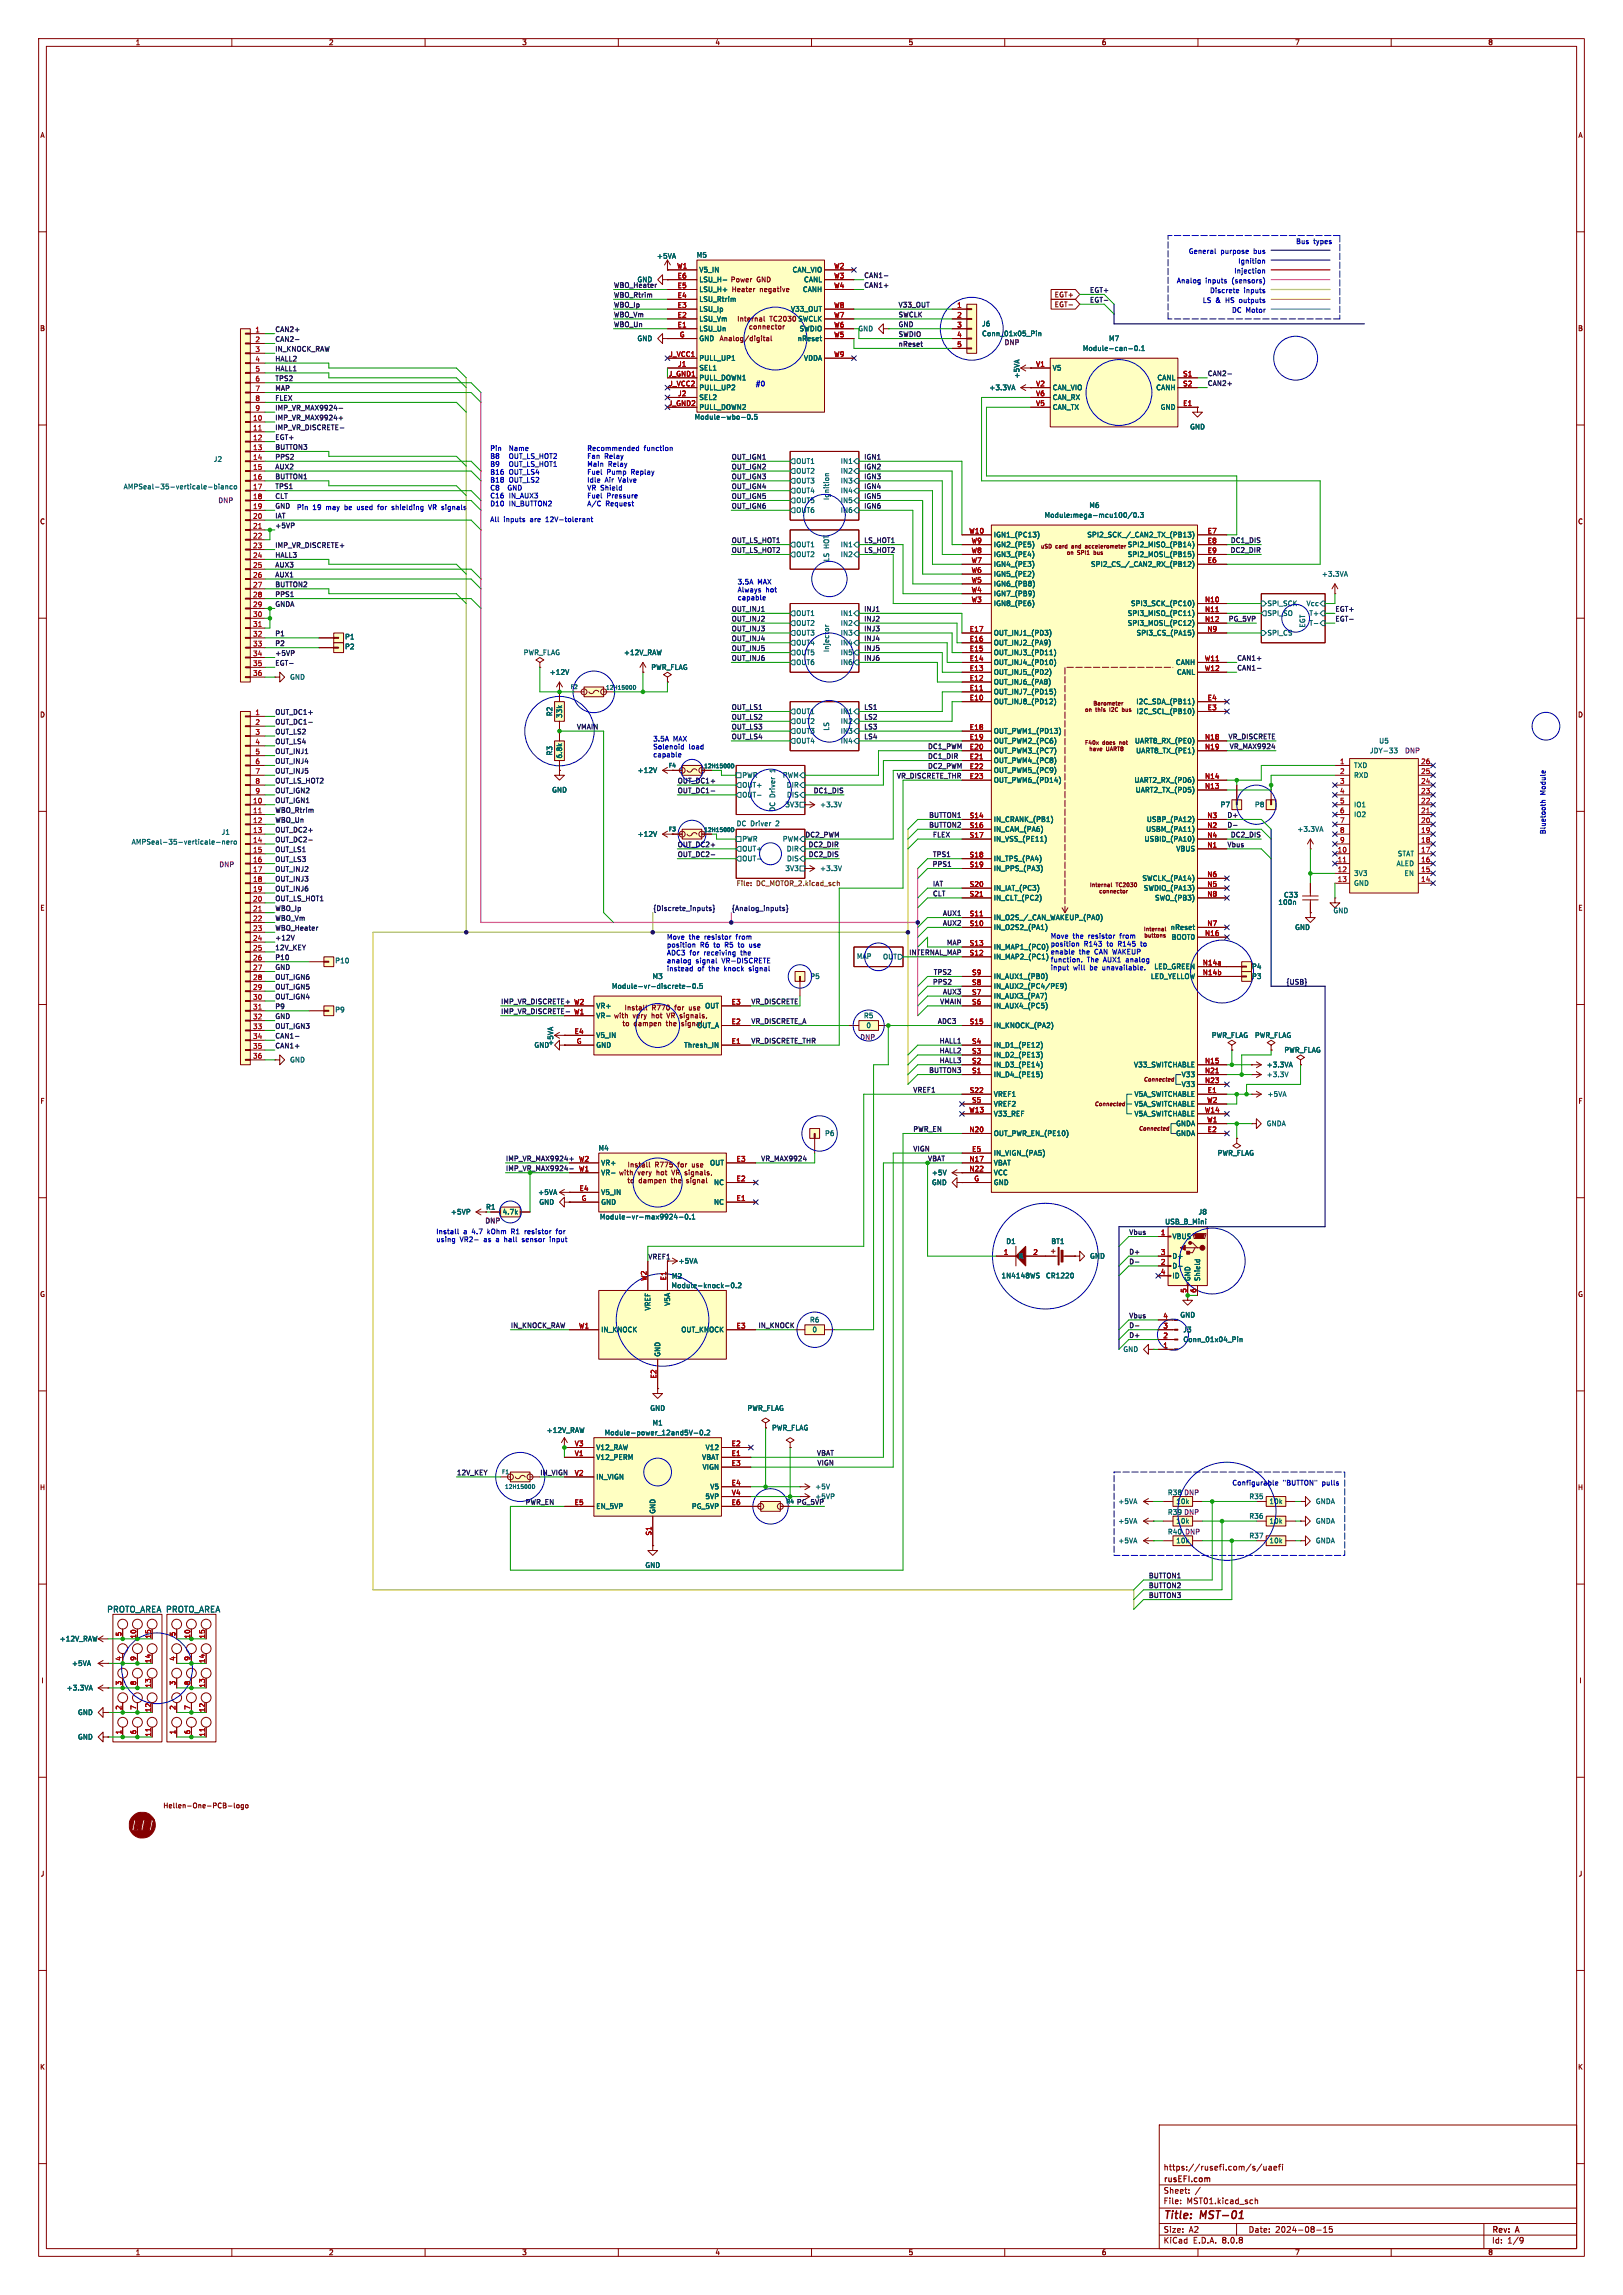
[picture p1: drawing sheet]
<svg xmlns="http://www.w3.org/2000/svg" width="420mm" height="594mm" viewBox="0 0 420 594" stroke-linecap="round" stroke-linejoin="round" font-family="sans-serif">
<defs><g id="words">
<g font-size="2.8" fill="#840000">
<text x="301" y="574.9">Title:</text>
<text x="310.6" y="574.9">MST-01</text>
</g>
<text font-size="2.1" fill="#006464" x="27.6" y="417.5">PROTO_AREA PROTO_AREA</text>
<g font-size="2.1" fill="#840000">
<text x="301" y="562">https://rusefi.com/s/uaefi</text>
<text x="301" y="568">Sheet:</text>
<text x="301" y="565.2">rusEFI.com</text>
<text x="301" y="570.7">File:</text>
<text x="307.1" y="570.7">MST01.kicad_sch</text>
<text x="301" y="580.9">KiCad</text>
<text x="301" y="578.1">Size:</text>
<text x="307.6" y="578.1">A2</text>
<text x="308.7" y="580.9">E.D.A.</text>
<text x="316.3" y="580.9">8.0.8</text>
<text x="323" y="578.1">Date:</text>
<text x="330" y="578.1">2024-08-15</text>
<text x="386" y="578.3">Rev:</text>
<text x="386" y="580.9">Id:</text>
<text x="390.1" y="580.9">1/9</text>
<text x="392.4" y="578.3">A</text>
</g>
<g font-size="1.8" fill="#840000">
<text x="35" y="11.9">1</text>
<text x="85" y="11.9">2</text>
<text x="135" y="11.9">3</text>
<text x="185" y="11.9">4</text>
<text x="235" y="11.9">5</text>
<text x="285" y="11.9">6</text>
<text x="335" y="11.9">7</text>
<text x="385" y="11.9">8</text>
<text x="10.3" y="35.9">A</text>
<text x="408.3" y="35.9">A</text>
<text x="189" y="73.3">Power</text>
<text x="189.2" y="75.8">Heater</text>
<text x="195.8" y="73.3">GND</text>
<text x="196.6" y="75.8">negative</text>
<text x="272.8" y="77.2">EGT+</text>
<text x="272.8" y="79.7">EGT-</text>
<text x="10.3" y="85.9">B</text>
<text x="186.1" y="88.5">Analog/digital</text>
<text x="408.2" y="85.9">B</text>
<text x="10.3" y="135.9">C</text>
<text x="408.2" y="135.9">C</text>
<text x="10.3" y="185.9">D</text>
<text x="408.2" y="185.9">D</text>
<text x="10.3" y="235.9">E</text>
<text x="408.3" y="235.9">E</text>
<text x="163.8" y="263.8">very</text>
<text x="168.8" y="263.8">hot</text>
<text x="173.1" y="263.8">VR signals,</text>
<text x="10.3" y="285.9">F</text>
<text x="408.3" y="285.9">F</text>
<text x="165.8" y="304.4">very</text>
<text x="170.8" y="304.4">hot</text>
<text x="175" y="304.4">VR signals,</text>
<text x="167.6" y="326">VREF1</text>
<text x="10.3" y="335.9">G</text>
<text x="408.2" y="335.9">G</text>
<text x="10.2" y="385.9">H</text>
<text x="408.2" y="385.9">H</text>
<text x="10.6" y="435.9">I</text>
<text x="408.6" y="435.9">I</text>
<text x="42.1" y="468.2">Hellen-One-PCB-logo</text>
<text x="10.4" y="485.9">J</text>
<text x="408.4" y="485.9">J</text>
<text x="10.3" y="535.9">K</text>
<text x="408.2" y="535.9">K</text>
<text x="35" y="583.9">1</text>
<text x="85" y="583.9">2</text>
<text x="135" y="583.9">3</text>
<text x="185" y="583.9">4</text>
<text x="235" y="583.9">5</text>
<text x="285" y="583.9">6</text>
<text x="335" y="583.9">7</text>
<text x="385" y="583.9">8</text>
</g>
<g font-size="1.8" fill="#0000c2">
<text x="307.5" y="65.8">General</text>
<text x="315.9" y="65.8">purpose</text>
<text x="324.5" y="65.8">bus</text>
<text x="335.3" y="63.2">Bus</text>
<text x="339.9" y="63.2">types</text>
<text x="319.3" y="70.9">Injection</text>
<text x="320.3" y="68.3">Ignition</text>
<text x="304.4" y="73.4">Analog</text>
<text x="311.9" y="73.4">inputs</text>
<text x="313" y="75.9">Discrete</text>
<text x="318.9" y="73.4">(sensors)</text>
<text x="321.9" y="75.9">inputs</text>
<text x="311.1" y="78.5">LS</text>
<text x="314.5" y="78.5">&amp;</text>
<text x="317.3" y="78.5">HS</text>
<text x="318.7" y="81">DC Motor</text>
<text x="321" y="78.5">outputs</text>
<text x="195.4" y="100.1">#0</text>
<text x="126.7" y="117">Pin Name</text>
<text x="126.7" y="119.1">B8 OUT_LS_HOT2 Fan</text>
<text x="136" y="117">Recommended</text>
<text x="156.4" y="119.1">Relay</text>
<text x="166.6" y="117">function</text>
<text x="126.7" y="121.1">B9 OUT_LS_HOT1 Main</text>
<text x="126.7" y="123.2">B16 OUT_LS4</text>
<text x="126.7" y="125.2">B18 OUT_LS2</text>
<text x="139.7" y="125.2">Idle</text>
<text x="156.5" y="125.2">Air</text>
<text x="157" y="123.2">Pump</text>
<text x="157.4" y="121.1">Relay</text>
<text x="160.2" y="125.2">Valve</text>
<text x="163.4" y="123.2">Replay</text>
<text x="126.7" y="127.3">C8</text>
<text x="126.7" y="129.3">C16 IN_AUX3</text>
<text x="126.7" y="131.4">D10 IN_BUTTON2 A/C</text>
<text x="131.6" y="127.3">GND</text>
<text x="139.3" y="129.3">Fuel</text>
<text x="156.2" y="127.3">Shield</text>
<text x="156.7" y="131.4">Request</text>
<text x="157" y="129.3">Pressure</text>
<text x="76.7" y="132.1">Pin</text>
<text x="80.9" y="132.1">19</text>
<text x="84.5" y="132.1">may</text>
<text x="89.5" y="132.1">be</text>
<text x="92.9" y="132.1">used</text>
<text x="98.5" y="132.1">for</text>
<text x="102.3" y="132.1">shielding</text>
<text x="112.1" y="132.1">VR signals</text>
<text x="126.7" y="135.4">All</text>
<text x="130.3" y="135.4">inputs</text>
<text x="137.3" y="135.4">are</text>
<text x="141.5" y="135.4">12V-tolerant</text>
<text x="190.8" y="151.4">3.5A</text>
<text x="190.8" y="153.4">Always</text>
<text x="190.8" y="155.5">capable</text>
<text x="196" y="151.4">MAX</text>
<text x="198.2" y="153.4">hot</text>
<text x="168.9" y="192">3.5A</text>
<text x="168.9" y="194">Solenoid</text>
<text x="168.9" y="196.1">capable</text>
<text x="174.2" y="192">MAX</text>
<text x="178.2" y="194">load</text>
<text x="400" y="205.8" transform="rotate(-90 400 205.8)">Module</text>
<text x="400" y="216" transform="rotate(-90 400 216)">Bluetooth</text>
<text x="172.5" y="243.3">Move</text>
<text x="172.5" y="245.3">position</text>
<text x="178.3" y="243.3">the</text>
<text x="181.2" y="245.3">R6</text>
<text x="182.4" y="243.3">resistor</text>
<text x="184.8" y="245.3">to</text>
<text x="187.9" y="245.3">R5</text>
<text x="190.8" y="243.3">from</text>
<text x="191.5" y="245.3">to</text>
<text x="194.6" y="245.3">use</text>
<text x="271.8" y="243">Move</text>
<text x="271.8" y="245.1">position</text>
<text x="277.6" y="243">the</text>
<text x="280.5" y="245.1">R143</text>
<text x="281.7" y="243">resistor</text>
<text x="286.6" y="245.1">to</text>
<text x="289.6" y="245.1">R145</text>
<text x="290.1" y="243">from</text>
<text x="295.7" y="245.1">to</text>
<text x="172.5" y="247.4">ADC3</text>
<text x="172.5" y="249.4">analog</text>
<text x="172.5" y="251.5">instead</text>
<text x="178.5" y="247.4">for</text>
<text x="180" y="249.4">signal</text>
<text x="180.5" y="251.5">of</text>
<text x="182.3" y="247.4">receiving</text>
<text x="183.6" y="251.5">the</text>
<text x="187" y="249.4">VR-DISCRETE</text>
<text x="187.7" y="251.5">knock</text>
<text x="192" y="247.4">the</text>
<text x="194.3" y="251.5">signal</text>
<text x="271.8" y="247.1">enable</text>
<text x="271.8" y="249.2">function.</text>
<text x="271.8" y="251.2">input</text>
<text x="277.7" y="251.2">will</text>
<text x="279.2" y="247.1">the</text>
<text x="281.3" y="249.2">The</text>
<text x="282.2" y="251.2">be</text>
<text x="283.4" y="247.1">CAN WAKEUP</text>
<text x="285.6" y="251.2">unavailable.</text>
<text x="285.7" y="249.2">AUX1</text>
<text x="291.7" y="249.2">analog</text>
<text x="112.8" y="319.5">Install</text>
<text x="112.8" y="321.6">using</text>
<text x="119" y="321.6">VR2-</text>
<text x="119.9" y="319.5">a</text>
<text x="122.3" y="319.5">4.7</text>
<text x="125.3" y="321.6">as</text>
<text x="126.4" y="319.5">kOhm</text>
<text x="128.7" y="321.6">a</text>
<text x="131" y="321.6">hall</text>
<text x="132.8" y="319.5">R1</text>
<text x="135.8" y="321.6">sensor</text>
<text x="136.5" y="319.5">resistor</text>
<text x="143.2" y="321.6">input</text>
<text x="144.8" y="319.5">for</text>
<text x="318.8" y="384.6">Configurable</text>
<text x="332" y="384.6">&quot;BUTTON&quot;</text>
<text x="342.3" y="384.6">pulls</text>
</g>
<g font-size="1.8" fill="#006464">
<text x="169.9" y="67.2">+5VA</text>
<text x="180.2" y="66.9">M5</text>
<text x="180.8" y="70.7">V5_IN</text>
<text x="205" y="70.7">CAN_VIO</text>
<text x="164.8" y="73.3">GND</text>
<text x="180.8" y="75.8">LSU_H+</text>
<text x="180.8" y="73.3">LSU_H-</text>
<text x="207.6" y="75.8">CANH</text>
<text x="207.9" y="73.3">CANL</text>
<text x="180.8" y="83.4">LSU_Vm</text>
<text x="180.8" y="80.9">LSU_Ip</text>
<text x="180.8" y="78.3">LSU_Rtrim</text>
<text x="204.5" y="80.9">V33_OUT</text>
<text x="206.4" y="83.4">SWCLK</text>
<text x="164.8" y="88.5">GND</text>
<text x="180.8" y="86">LSU_Un</text>
<text x="180.8" y="88.5">GND</text>
<text x="185.4" y="84.4">Internal</text>
<text x="206.3" y="88.5">nReset</text>
<text x="206.8" y="86">SWDIO</text>
<text x="222" y="86">GND</text>
<text x="254" y="84.7">J6</text>
<text x="254" y="87.2">Conn_01x05_Pin</text>
<text x="286.9" y="88.5">M7</text>
<text x="180.8" y="93.6">PULL_UP1</text>
<text x="207.9" y="93.6">VDDA</text>
<text x="280.1" y="91">Module-can-0.1</text>
<text x="180.8" y="96.1">SEL1</text>
<text x="180.8" y="98.7">PULL_DOWN1</text>
<text x="180.8" y="101.2">PULL_UP2</text>
<text x="255.9" y="101.2">+3.3VA</text>
<text x="264" y="98.1" transform="rotate(-90 264 98.1)">+5VA</text>
<text x="272.3" y="96.1">V5</text>
<text x="272.3" y="101.2">CAN_VIO</text>
<text x="299.1" y="101.2">CANH</text>
<text x="299.4" y="98.7">CANL</text>
<text x="180.8" y="103.7">SEL2</text>
<text x="180.8" y="106.3">PULL_DOWN2</text>
<text x="272.3" y="106.3">CAN_TX</text>
<text x="272.3" y="103.7">CAN_RX</text>
<text x="300.2" y="106.3">GND</text>
<text x="179.6" y="108.8">Module-wbo-0.5</text>
<text x="307.8" y="111.4">GND</text>
<text x="55.2" y="119.7">J2</text>
<text x="205.9" y="125.3">OUT3</text>
<text x="205.9" y="122.8">OUT2</text>
<text x="205.9" y="120.2">OUT1</text>
<text x="217.4" y="120.2">IN1</text>
<text x="217.4" y="122.8">IN2</text>
<text x="217.4" y="125.3">IN3</text>
<text x="31.9" y="126.8">AMPSeal-35-verticale-bianco</text>
<text x="205.9" y="130.4">OUT5</text>
<text x="205.9" y="127.9">OUT4</text>
<text x="214.6" y="129.5" transform="rotate(-90 214.6 129.5)">Ignition</text>
<text x="217.4" y="127.9">IN4</text>
<text x="217.4" y="130.4">IN5</text>
<text x="281.8" y="131.7">M6</text>
<text x="205.9" y="132.9">OUT6</text>
<text x="217.4" y="132.9">IN6</text>
<text x="270.2" y="134.2">Module:mega-mcu100/0.3</text>
<text x="205.9" y="141.8">OUT1</text>
<text x="214.6" y="142" transform="rotate(-90 214.6 142)">HOT</text>
<text x="217.4" y="141.8">IN1</text>
<text x="257" y="139.3">IGN1_(PC13)</text>
<text x="257" y="141.8">IGN2_(PE5)</text>
<text x="281.2" y="139.3">SPI2_SCK_/_CAN2_TX_(PB13)</text>
<text x="291.7" y="141.8">SPI2_MISO_(PB14)</text>
<text x="205.9" y="144.4">OUT2</text>
<text x="214.6" y="145.4" transform="rotate(-90 214.6 145.4)">LS</text>
<text x="217.4" y="144.4">IN2</text>
<text x="257" y="149.5">IGN5_(PE2)</text>
<text x="257" y="146.9">IGN4_(PE3)</text>
<text x="257" y="144.4">IGN3_(PE4)</text>
<text x="282.2" y="146.9">SPI2_CS_/_CAN2_RX_(PB12)</text>
<text x="291.7" y="144.4">SPI2_MOSI_(PB15)</text>
<text x="342" y="149.5">+3.3VA</text>
<text x="257" y="154.5">IGN7_(PB9)</text>
<text x="257" y="152">IGN6_(PB8)</text>
<text x="205.9" y="159.6">OUT1</text>
<text x="217.4" y="159.6">IN1</text>
<text x="257" y="157.1">IGN8_(PE6)</text>
<text x="291.7" y="159.6">SPI3_MISO_(PC11)</text>
<text x="292.5" y="157.1">SPI3_SCK_(PC10)</text>
<text x="327.9" y="159.6">SPI_SO</text>
<text x="327.9" y="157.1">SPI_SCK</text>
<text x="338" y="157.1">Vcc</text>
<text x="338.7" y="159.6">T+</text>
<text x="89.2" y="165.7">P1</text>
<text x="205.9" y="164.7">OUT3</text>
<text x="205.9" y="162.2">OUT2</text>
<text x="205.9" y="167.2">OUT4</text>
<text x="217.4" y="162.2">IN2</text>
<text x="217.4" y="167.2">IN4</text>
<text x="217.4" y="164.7">IN3</text>
<text x="257" y="167.2">OUT_INJ2_(PA9)</text>
<text x="257" y="164.7">OUT_INJ1_(PD3)</text>
<text x="291.7" y="162.2">SPI3_MOSI_(PC12)</text>
<text x="294" y="164.7">SPI3_CS_(PA15)</text>
<text x="327.9" y="164.7">SPI_CS</text>
<text x="337.8" y="162.6" transform="rotate(-90 337.8 162.6)">EGT</text>
<text x="338.7" y="162.2">T-</text>
<text x="89.2" y="168.2">P2</text>
<text x="135.4" y="169.8">PWR_FLAG</text>
<text x="161.3" y="169.8">+12V_RAW</text>
<text x="168.4" y="173.6">PWR_FLAG</text>
<text x="205.9" y="172.3">OUT6</text>
<text x="205.9" y="169.8">OUT5</text>
<text x="214.6" y="168.9" transform="rotate(-90 214.6 168.9)">Injector</text>
<text x="217.4" y="172.3">IN6</text>
<text x="217.4" y="169.8">IN5</text>
<text x="257" y="172.3">OUT_INJ4_(PD10)</text>
<text x="257" y="169.8">OUT_INJ3_(PD11)</text>
<text x="304.1" y="172.3">CANH</text>
<text x="74.9" y="176.1">GND</text>
<text x="142.1" y="174.9">+12V</text>
<text x="257" y="179.9">OUT_INJ7_(PD15)</text>
<text x="257" y="177.4">OUT_INJ6_(PA8)</text>
<text x="257" y="174.9">OUT_INJ5_(PD2)</text>
<text x="304.5" y="174.9">CANL</text>
<text x="143.1" y="185.5" transform="rotate(-90 143.1 185.5)">R2</text>
<text x="145.6" y="186" transform="rotate(-90 145.6 186)">33k</text>
<text x="205.9" y="185">OUT1</text>
<text x="217.4" y="185">IN1</text>
<text x="257" y="182.5">OUT_INJ8_(PD12)</text>
<text x="293.9" y="182.5">I2C_SDA_(PB11)</text>
<text x="294" y="185">I2C_SCL_(PB10)</text>
<text x="205.9" y="190.1">OUT3</text>
<text x="205.9" y="187.6">OUT2</text>
<text x="214.6" y="189.2" transform="rotate(-90 214.6 189.2)">LS</text>
<text x="217.4" y="187.6">IN2</text>
<text x="217.4" y="190.1">IN3</text>
<text x="257" y="190.1">OUT_PWM1_(PD13)</text>
<text x="143.1" y="195.7" transform="rotate(-90 143.1 195.7)">R3</text>
<text x="145.6" y="196.4" transform="rotate(-90 145.6 196.4)">6.8k</text>
<text x="205.9" y="192.6">OUT4</text>
<text x="217.4" y="192.6">IN4</text>
<text x="257" y="192.6">OUT_PWM2_(PC6)</text>
<text x="257" y="195.2">OUT_PWM3_(PC7)</text>
<text x="257" y="197.7">OUT_PWM4_(PC8)</text>
<text x="293.6" y="192.6">UART8_RX_(PE0)</text>
<text x="293.9" y="195.2">UART8_TX_(PE1)</text>
<text x="354.4" y="195.2">JDY-33</text>
<text x="356.8" y="192.6">U5</text>
<text x="164.9" y="200.3">+12V</text>
<text x="192" y="201.5">PWR</text>
<text x="200.7" y="199.8" transform="rotate(-90 200.7 199.8)">1</text>
<text x="202.4" y="201.5">PWM</text>
<text x="257" y="200.3">OUT_PWM5_(PC9)</text>
<text x="257" y="202.8">OUT_PWM6_(PD14)</text>
<text x="293.4" y="202.8">UART2_RX_(PD6)</text>
<text x="350.3" y="199">TXD</text>
<text x="350.3" y="201.5">RXD</text>
<text x="142.7" y="205.3">GND</text>
<text x="192" y="204.1">OUT+</text>
<text x="192" y="206.6">OUT-</text>
<text x="203.1" y="209.1">3V3</text>
<text x="203.5" y="204.1">DIR</text>
<text x="203.5" y="206.6">DIS</text>
<text x="212.1" y="209.1">+3.3V</text>
<text x="293.7" y="205.3">UART2_TX_(PD5)</text>
<text x="315.7" y="209.1">P7</text>
<text x="324.6" y="209.1">P8</text>
<text x="350.3" y="209.1">IO1</text>
<text x="190.5" y="213.9">DC Driver</text>
<text x="200.7" y="210.2" transform="rotate(-90 200.7 210.2)">DC Driver</text>
<text x="200.9" y="213.9">2</text>
<text x="257" y="213">IN_CRANK_(PB1)</text>
<text x="257" y="215.5">IN_CAM_(PA6)</text>
<text x="296.5" y="215.5">USBM_(PA11)</text>
<text x="296.7" y="213">USBP_(PA12)</text>
<text x="335.6" y="215.5">+3.3VA</text>
<text x="350.3" y="211.7">IO2</text>
<text x="34" y="218.8">AMPSeal-35-verticale-nero</text>
<text x="57.2" y="216.3">J1</text>
<text x="164.9" y="216.8">+12V</text>
<text x="192" y="218">PWR</text>
<text x="192" y="220.6">OUT+</text>
<text x="202.4" y="218">PWM</text>
<text x="203.5" y="220.6">DIR</text>
<text x="257" y="218">IN_VSS_(PE11)</text>
<text x="296" y="218">USBID_(PA10)</text>
<text x="304.3" y="220.6">VBUS</text>
<text x="361.6" y="221.8">STAT</text>
<text x="192" y="223.1">OUT-</text>
<text x="203.1" y="225.7">3V3</text>
<text x="203.5" y="223.1">DIS</text>
<text x="212.1" y="225.7">+3.3V</text>
<text x="257" y="223.1">IN_TPS_(PA4)</text>
<text x="257" y="225.7">IN_PPS_(PA3)</text>
<text x="350.3" y="226.9">3V3</text>
<text x="361.3" y="224.4">ALED</text>
<text x="363.3" y="226.9">EN</text>
<text x="257" y="230.7">IN_IAT_(PC3)</text>
<text x="257" y="233.3">IN_CLT_(PC2)</text>
<text x="295.5" y="228.2">SWCLK_(PA14)</text>
<text x="295.9" y="230.7">SWDIO_(PA13)</text>
<text x="298.8" y="233.3">SWO_(PB3)</text>
<text x="332.1" y="232.5">C33</text>
<text x="350.3" y="229.5">GND</text>
<text x="257" y="238.4">IN_O2S_/_CAN_WAKEUP_(PA0)</text>
<text x="330.7" y="234.4">100n</text>
<text x="344.9" y="236.6">GND</text>
<text x="257" y="240.9">IN_O2S2_(PA1)</text>
<text x="257" y="246">IN_MAP1_(PC0)</text>
<text x="302.8" y="240.9">nReset</text>
<text x="303.1" y="243.4">BOOT0</text>
<text x="335" y="240.9">GND</text>
<text x="86.6" y="249.5">P10</text>
<text x="221.6" y="248.3">MAP</text>
<text x="228.4" y="248.5">OUT</text>
<text x="257" y="248.5">IN_MAP2_(PC1)</text>
<text x="298.6" y="251.1">LED_GREEN</text>
<text x="323.9" y="251.1">P4</text>
<text x="158.2" y="256.1">Module-vr-discrete-0.5</text>
<text x="168.7" y="253.6">M3</text>
<text x="209.6" y="253.6">P5</text>
<text x="257" y="256.1">IN_AUX2_(PC4/PE9)</text>
<text x="257" y="253.6">IN_AUX1_(PB0)</text>
<text x="297.7" y="253.6">LED_YELLOW</text>
<text x="323.9" y="253.6">P3</text>
<text x="86.6" y="262.2">P9</text>
<text x="154.2" y="263.8">VR-</text>
<text x="154.2" y="261.2">VR+</text>
<text x="182.4" y="261.2">OUT</text>
<text x="223.4" y="263.8">R5</text>
<text x="257" y="261.2">IN_AUX4_(PC5)</text>
<text x="257" y="258.7">IN_AUX3_(PA7)</text>
<text x="154.2" y="268.8">V5_IN</text>
<text x="180.3" y="266.3">OUT_A</text>
<text x="224.1" y="266.3">0</text>
<text x="257" y="266.3">IN_KNOCK_(PA2)</text>
<text x="313.4" y="268.8">PWR_FLAG</text>
<text x="324.6" y="268.8">PWR_FLAG</text>
<text x="74.9" y="275.2">GND</text>
<text x="138.2" y="271.4">GND</text>
<text x="143.4" y="270.8" transform="rotate(-90 143.4 270.8)">+5VA</text>
<text x="154.2" y="271.4">GND</text>
<text x="176.9" y="271.4">Thresh_IN</text>
<text x="257" y="273.9">IN_D2_(PE13)</text>
<text x="257" y="271.4">IN_D1_(PE12)</text>
<text x="332.2" y="272.6">PWR_FLAG</text>
<text x="257" y="279">IN_D4_(PE15)</text>
<text x="257" y="276.5">IN_D3_(PE14)</text>
<text x="293.3" y="276.5">V33_SWITCHABLE</text>
<text x="305.7" y="279">V33</text>
<text x="305.7" y="281.5">V33</text>
<text x="327.7" y="279">+3.3V</text>
<text x="327.7" y="276.5">+3.3VA</text>
<text x="257" y="284.1">VREF1</text>
<text x="257" y="286.6">VREF2</text>
<text x="293.4" y="284.1">V5A_SWITCHABLE</text>
<text x="293.4" y="286.6">V5A_SWITCHABLE</text>
<text x="327.9" y="284.1">+5VA</text>
<text x="257" y="289.2">V33_REF</text>
<text x="293.4" y="289.2">V5A_SWITCHABLE</text>
<text x="304.2" y="291.7">GNDA</text>
<text x="327.7" y="291.7">GNDA</text>
<text x="154.8" y="298">M4</text>
<text x="213.4" y="294.2">P6</text>
<text x="257" y="299.3">IN_VIGN_(PA5)</text>
<text x="257" y="294.2">OUT_PWR_EN_(PE10)</text>
<text x="304.2" y="294.2">GNDA</text>
<text x="315" y="299.3">PWR_FLAG</text>
<text x="155.3" y="304.4">use</text>
<text x="155.4" y="304.4">VR- with</text>
<text x="155.4" y="301.9">VR+</text>
<text x="183.6" y="301.9">OUT</text>
<text x="241" y="304.4">+5V</text>
<text x="257" y="301.9">VBAT</text>
<text x="257" y="304.4">VCC</text>
<text x="139.2" y="309.5">+5VA</text>
<text x="155.4" y="309.5">V5_IN</text>
<text x="184.6" y="306.9">NC</text>
<text x="241" y="306.9">GND</text>
<text x="257" y="306.9">GND</text>
<text x="116.6" y="314.6">+5VP</text>
<text x="125.7" y="313.3">R1</text>
<text x="130" y="314.6">4.7k</text>
<text x="139.4" y="312">GND</text>
<text x="155.1" y="315.8">Module-vr-max9924-0.1</text>
<text x="155.4" y="312">GND</text>
<text x="184.6" y="312">NC</text>
<text x="301.4" y="317.1">USB_B_Mini</text>
<text x="310" y="314.6">J8</text>
<text x="260.3" y="322.2">D1</text>
<text x="271.9" y="322.2">BT1</text>
<text x="303.3" y="320.9">VBUS</text>
<text x="175.5" y="327.3">+5VA</text>
<text x="263.4" y="326">K</text>
<text x="281.9" y="326">GND</text>
<text x="303.3" y="328.5">D-</text>
<text x="303.3" y="326">D+</text>
<text x="173.6" y="333.6">Module-knock-0.2</text>
<text x="173.7" y="331.2">M2</text>
<text x="259" y="331.1">1N4148WS</text>
<text x="270.5" y="331.1">CR1220</text>
<text x="303.3" y="331.1">ID</text>
<text x="308.2" y="331.7" transform="rotate(-90 308.2 331.7)">GND</text>
<text x="310.7" y="331.7" transform="rotate(-90 310.7 331.7)">Shield</text>
<text x="168.5" y="339.3" transform="rotate(-90 168.5 339.3)">VREF</text>
<text x="173.6" y="338.1" transform="rotate(-90 173.6 338.1)">V5A</text>
<text x="305.3" y="341.2">GND</text>
<text x="155.4" y="345">IN_KNOCK</text>
<text x="176.2" y="345">OUT_KNOCK</text>
<text x="209.5" y="342.5">R6</text>
<text x="210.1" y="345">0</text>
<text x="306.1" y="345">J3</text>
<text x="306.1" y="347.6">Conn_01x04_Pin</text>
<text x="171" y="351.3" transform="rotate(-90 171 351.3)">GND</text>
<text x="290.6" y="350.1">GND</text>
<text x="168.1" y="365.4">GND</text>
<text x="193.3" y="365.4">PWR_FLAG</text>
<text x="141.3" y="371.1">+12V_RAW</text>
<text x="156.4" y="371.7">Module-power_12and5V-0.2</text>
<text x="168.7" y="369.2">M1</text>
<text x="199.7" y="370.4">PWR_FLAG</text>
<text x="154.2" y="375.5">V12_RAW</text>
<text x="182.5" y="375.5">V12</text>
<text x="154.2" y="378.1">V12_PERM</text>
<text x="154.2" y="383.1">IN_VIGN</text>
<text x="181.6" y="378.1">VBAT</text>
<text x="181.7" y="380.6">VIGN</text>
<text x="182.4" y="388.2">5VP</text>
<text x="183.7" y="385.7">V5</text>
<text x="210.8" y="385.7">+5V</text>
<text x="289.3" y="389.5">+5VA</text>
<text x="304.2" y="389.5">10k</text>
<text x="323.2" y="388.2">R35</text>
<text x="328.4" y="389.5">10k</text>
<text x="340.4" y="389.5">GNDA</text>
<text x="154.2" y="390.8">EN_5VP</text>
<text x="169.8" y="391.9" transform="rotate(-90 169.8 391.9)">GND</text>
<text x="178.9" y="390.8">PG_5VP</text>
<text x="289.3" y="394.6">+5VA</text>
<text x="304.2" y="394.6">10k</text>
<text x="323.2" y="393.3">R36</text>
<text x="328.4" y="394.6">10k</text>
<text x="340.4" y="394.6">GNDA</text>
<text x="289.3" y="399.6">+5VA</text>
<text x="304.2" y="399.6">10k</text>
<text x="323.2" y="398.4">R37</text>
<text x="328.4" y="399.6">10k</text>
<text x="340.4" y="399.6">GNDA</text>
<text x="166.9" y="406">GND</text>
<text x="15.3" y="425">+12V_RAW</text>
<text x="18.5" y="431.4">+5VA</text>
<text x="17.1" y="437.7">+3.3VA</text>
<text x="20" y="444.1">GND</text>
<text x="20" y="450.4">GND</text>
</g>
<g font-size="1.8" fill="#a90000">
<text x="175.1" y="69.6">W1</text>
<text x="215.7" y="69.6">W2</text>
<text x="175.2" y="77.2">E4</text>
<text x="175.2" y="74.7">E5</text>
<text x="175.2" y="72.1">E6</text>
<text x="215.7" y="72.1">W3</text>
<text x="215.7" y="74.7">W4</text>
<text x="175.2" y="82.3">E2</text>
<text x="175.2" y="79.8">E3</text>
<text x="215.7" y="82.3">W7</text>
<text x="215.7" y="79.8">W8</text>
<text x="247.6" y="79.8">1</text>
<text x="247.6" y="82.3">2</text>
<text x="66" y="86.1">1</text>
<text x="66" y="88.6">2</text>
<text x="175.2" y="84.8">E1</text>
<text x="175.8" y="87.4">G</text>
<text x="215.7" y="87.4">W5</text>
<text x="215.7" y="84.8">W6</text>
<text x="247.6" y="84.8">3</text>
<text x="247.6" y="87.4">4</text>
<text x="247.6" y="89.9">5</text>
<text x="66" y="91.2">3</text>
<text x="66" y="93.7">4</text>
<text x="173" y="92.5">J_VCC1</text>
<text x="175.3" y="95">J1</text>
<text x="215.7" y="92.5">W9</text>
<text x="268" y="95">V1</text>
<text x="66" y="96.3">5</text>
<text x="66" y="98.8">6</text>
<text x="66" y="101.3">7</text>
<text x="172.9" y="97.5">J_GND1</text>
<text x="173" y="100.1">J_VCC2</text>
<text x="268" y="100.1">V2</text>
<text x="306" y="97.5">S1</text>
<text x="306" y="100.1">S2</text>
<text x="66" y="103.9">8</text>
<text x="66" y="106.4">9</text>
<text x="172.9" y="105.2">J_GND2</text>
<text x="175.3" y="102.6">J2</text>
<text x="268" y="105.2">V5</text>
<text x="268" y="102.6">V6</text>
<text x="306.1" y="105.2">E1</text>
<text x="65.4" y="109">10</text>
<text x="65.4" y="111.5">11</text>
<text x="65.4" y="114">12</text>
<text x="65.4" y="116.6">13</text>
<text x="65.4" y="119.1">14</text>
<text x="65.4" y="121.7">15</text>
<text x="65.4" y="124.2">16</text>
<text x="65.4" y="126.7">17</text>
<text x="65.4" y="129.3">18</text>
<text x="65.4" y="131.8">19</text>
<text x="65.4" y="134.4">20</text>
<text x="65.4" y="136.9">21</text>
<text x="65.4" y="139.4">22</text>
<text x="65.4" y="142">23</text>
<text x="250.7" y="138.2">W10</text>
<text x="251.3" y="143.3">W8</text>
<text x="251.3" y="140.7">W9</text>
<text x="312.4" y="138.2">E7</text>
<text x="312.4" y="140.7">E8</text>
<text x="312.4" y="143.3">E9</text>
<text x="65.4" y="144.5">24</text>
<text x="65.4" y="147.1">25</text>
<text x="65.4" y="149.6">26</text>
<text x="251.3" y="148.3">W6</text>
<text x="251.3" y="145.8">W7</text>
<text x="312.4" y="145.8">E6</text>
<text x="65.4" y="152.1">27</text>
<text x="65.4" y="154.7">28</text>
<text x="251.3" y="156">W3</text>
<text x="251.3" y="153.4">W4</text>
<text x="251.3" y="150.9">W5</text>
<text x="311.7" y="156">N10</text>
<text x="65.4" y="157.2">29</text>
<text x="65.4" y="159.8">30</text>
<text x="311.7" y="158.5">N11</text>
<text x="311.7" y="161">N12</text>
<text x="65.4" y="162.3">31</text>
<text x="65.4" y="164.8">32</text>
<text x="65.4" y="167.4">33</text>
<text x="250.8" y="166.1">E16</text>
<text x="250.8" y="163.6">E17</text>
<text x="312.3" y="163.6">N9</text>
<text x="65.4" y="169.9">34</text>
<text x="65.4" y="172.5">35</text>
<text x="250.8" y="173.7">E13</text>
<text x="250.8" y="171.2">E14</text>
<text x="250.8" y="168.7">E15</text>
<text x="311.7" y="171.2">W11</text>
<text x="311.7" y="173.7">W12</text>
<text x="65.4" y="175">36</text>
<text x="250.8" y="178.8">E11</text>
<text x="250.8" y="176.3">E12</text>
<text x="66" y="185.2">1</text>
<text x="250.8" y="181.4">E10</text>
<text x="312.4" y="183.9">E3</text>
<text x="312.4" y="181.4">E4</text>
<text x="66" y="187.7">2</text>
<text x="66" y="190.2">3</text>
<text x="250.8" y="189">E18</text>
<text x="250.8" y="191.5">E19</text>
<text x="311.7" y="191.5">N18</text>
<text x="66" y="192.8">4</text>
<text x="66" y="195.3">5</text>
<text x="66" y="197.9">6</text>
<text x="250.8" y="194.1">E20</text>
<text x="250.8" y="196.6">E21</text>
<text x="311.7" y="194.1">N19</text>
<text x="346.6" y="197.9">1</text>
<text x="367.6" y="197.9">26</text>
<text x="66" y="200.4">7</text>
<text x="66" y="202.9">8</text>
<text x="250.8" y="199.1">E22</text>
<text x="250.8" y="201.7">E23</text>
<text x="311.7" y="201.7">N14</text>
<text x="346.6" y="200.4">2</text>
<text x="346.6" y="202.9">3</text>
<text x="367.6" y="202.9">24</text>
<text x="367.6" y="200.4">25</text>
<text x="65.4" y="208">10</text>
<text x="66" y="205.5">9</text>
<text x="311.7" y="204.2">N13</text>
<text x="346.6" y="205.5">4</text>
<text x="346.6" y="208">5</text>
<text x="367.6" y="208">22</text>
<text x="367.6" y="205.5">23</text>
<text x="65.4" y="210.6">11</text>
<text x="65.4" y="213.1">12</text>
<text x="65.4" y="215.6">13</text>
<text x="250.8" y="211.8">S14</text>
<text x="250.8" y="214.4">S16</text>
<text x="312.3" y="214.4">N2</text>
<text x="312.3" y="211.8">N3</text>
<text x="346.6" y="210.6">6</text>
<text x="346.6" y="213.1">7</text>
<text x="346.6" y="215.6">8</text>
<text x="367.6" y="215.6">19</text>
<text x="367.6" y="213.1">20</text>
<text x="367.6" y="210.6">21</text>
<text x="65.4" y="218.2">14</text>
<text x="65.4" y="220.7">15</text>
<text x="250.8" y="216.9">S17</text>
<text x="250.8" y="222">S18</text>
<text x="312.3" y="219.5">N1</text>
<text x="312.3" y="216.9">N4</text>
<text x="346" y="220.7">10</text>
<text x="346.6" y="218.2">9</text>
<text x="367.6" y="220.7">17</text>
<text x="367.6" y="218.2">18</text>
<text x="65.4" y="223.3">16</text>
<text x="65.4" y="225.8">17</text>
<text x="250.8" y="224.5">S19</text>
<text x="312.3" y="227.1">N6</text>
<text x="346" y="223.3">11</text>
<text x="346" y="225.8">12</text>
<text x="367.6" y="225.8">15</text>
<text x="367.6" y="223.3">16</text>
<text x="65.4" y="228.3">18</text>
<text x="65.4" y="230.9">19</text>
<text x="65.4" y="233.4">20</text>
<text x="250.8" y="229.6">S20</text>
<text x="250.8" y="232.2">S21</text>
<text x="312.3" y="229.6">N5</text>
<text x="312.3" y="232.2">N8</text>
<text x="346" y="228.3">13</text>
<text x="367.6" y="228.3">14</text>
<text x="65.4" y="236">21</text>
<text x="65.4" y="238.5">22</text>
<text x="250.8" y="239.8">S10</text>
<text x="250.8" y="237.2">S11</text>
<text x="312.3" y="239.8">N7</text>
<text x="65.4" y="241">23</text>
<text x="65.4" y="243.6">24</text>
<text x="250.8" y="244.9">S13</text>
<text x="311.7" y="242.3">N16</text>
<text x="65.4" y="246.1">25</text>
<text x="65.4" y="248.7">26</text>
<text x="65.4" y="251.2">27</text>
<text x="250.8" y="247.4">S12</text>
<text x="311.1" y="249.9">N14a</text>
<text x="65.4" y="253.7">28</text>
<text x="65.4" y="256.3">29</text>
<text x="251.4" y="257.6">S7</text>
<text x="251.4" y="255">S8</text>
<text x="251.4" y="252.5">S9</text>
<text x="311.1" y="252.5">N14b</text>
<text x="65.4" y="258.8">30</text>
<text x="65.4" y="261.4">31</text>
<text x="65.4" y="263.9">32</text>
<text x="148.4" y="262.6">W1</text>
<text x="148.4" y="260.1">W2</text>
<text x="150.6" y="263.8">for</text>
<text x="189.2" y="260.1">E3</text>
<text x="251.4" y="260.1">S6</text>
<text x="65.4" y="266.4">33</text>
<text x="65.4" y="269">34</text>
<text x="148.6" y="267.7">E4</text>
<text x="189.2" y="265.2">E2</text>
<text x="250.8" y="265.2">S15</text>
<text x="65.4" y="271.5">35</text>
<text x="65.4" y="274.1">36</text>
<text x="149.1" y="270.3">G</text>
<text x="189.2" y="270.3">E1</text>
<text x="251.4" y="275.3">S2</text>
<text x="251.4" y="272.8">S3</text>
<text x="251.4" y="270.3">S4</text>
<text x="311.7" y="275.3">N15</text>
<text x="251.4" y="277.9">S1</text>
<text x="311.7" y="277.9">N21</text>
<text x="311.7" y="280.4">N23</text>
<text x="250.8" y="283">S22</text>
<text x="251.4" y="285.5">S5</text>
<text x="312.3" y="285.5">W2</text>
<text x="312.4" y="283">E1</text>
<text x="250.7" y="288">W13</text>
<text x="250.8" y="293.1">N20</text>
<text x="311.7" y="288">W14</text>
<text x="312.3" y="290.6">W1</text>
<text x="312.4" y="293.1">E2</text>
<text x="251.4" y="298.2">E5</text>
<text x="149.7" y="303.3">W1</text>
<text x="149.7" y="300.7">W2</text>
<text x="151.4" y="304.4">for</text>
<text x="190.5" y="305.8">E2</text>
<text x="190.5" y="300.7">E3</text>
<text x="250.8" y="300.7">N17</text>
<text x="250.8" y="303.3">N22</text>
<text x="252" y="305.8">G</text>
<text x="149.8" y="308.4">E4</text>
<text x="150.4" y="310.9">G</text>
<text x="190.5" y="310.9">E1</text>
<text x="300.3" y="319.8">1</text>
<text x="259.6" y="324.9">1</text>
<text x="267.3" y="324.9">2</text>
<text x="300.3" y="327.4">2</text>
<text x="300.3" y="324.9">3</text>
<text x="300.3" y="329.9">4</text>
<text x="167.4" y="331.6" transform="rotate(-90 167.4 331.6)">W2</text>
<text x="172.5" y="331.5" transform="rotate(-90 172.5 331.5)">E1</text>
<text x="307.1" y="334.7" transform="rotate(-90 307.1 334.7)">5</text>
<text x="309.6" y="334.7" transform="rotate(-90 309.6 334.7)">6</text>
<text x="300.9" y="341.4">4</text>
<text x="149.7" y="343.9">W1</text>
<text x="190.5" y="343.9">E3</text>
<text x="300.9" y="346.5">2</text>
<text x="300.9" y="343.9">3</text>
<text x="300.9" y="349">1</text>
<text x="169.9" y="356.9" transform="rotate(-90 169.9 356.9)">E2</text>
<text x="148.6" y="376.9">V1</text>
<text x="148.6" y="374.4">V3</text>
<text x="189.2" y="376.9">E1</text>
<text x="189.2" y="374.4">E2</text>
<text x="148.6" y="382">V2</text>
<text x="189.2" y="379.5">E3</text>
<text x="148.6" y="389.6">E5</text>
<text x="189.2" y="384.6">E4</text>
<text x="189.2" y="389.6">E6</text>
<text x="189.2" y="387.1">V4</text>
<text x="168.7" y="397.6" transform="rotate(-90 168.7 397.6)">S1</text>
<text x="31.5" y="423.6" transform="rotate(-90 31.5 423.6)">5</text>
<text x="35.3" y="424.2" transform="rotate(-90 35.3 424.2)">10</text>
<text x="39.1" y="424.2" transform="rotate(-90 39.1 424.2)">15</text>
<text x="45.5" y="423.6" transform="rotate(-90 45.5 423.6)">5</text>
<text x="49.3" y="424.2" transform="rotate(-90 49.3 424.2)">10</text>
<text x="53.1" y="424.2" transform="rotate(-90 53.1 424.2)">15</text>
<text x="31.5" y="430" transform="rotate(-90 31.5 430)">4</text>
<text x="35.3" y="430" transform="rotate(-90 35.3 430)">9</text>
<text x="39.1" y="430.6" transform="rotate(-90 39.1 430.6)">14</text>
<text x="45.5" y="430" transform="rotate(-90 45.5 430)">4</text>
<text x="49.3" y="430" transform="rotate(-90 49.3 430)">9</text>
<text x="53.1" y="430.6" transform="rotate(-90 53.1 430.6)">14</text>
<text x="31.5" y="436.3" transform="rotate(-90 31.5 436.3)">3</text>
<text x="35.3" y="436.3" transform="rotate(-90 35.3 436.3)">8</text>
<text x="39.1" y="436.9" transform="rotate(-90 39.1 436.9)">13</text>
<text x="45.5" y="436.3" transform="rotate(-90 45.5 436.3)">3</text>
<text x="49.3" y="436.3" transform="rotate(-90 49.3 436.3)">8</text>
<text x="53.1" y="436.9" transform="rotate(-90 53.1 436.9)">13</text>
<text x="31.5" y="442.7" transform="rotate(-90 31.5 442.7)">2</text>
<text x="35.3" y="442.7" transform="rotate(-90 35.3 442.7)">7</text>
<text x="39.1" y="443.3" transform="rotate(-90 39.1 443.3)">12</text>
<text x="45.5" y="442.7" transform="rotate(-90 45.5 442.7)">2</text>
<text x="49.3" y="442.7" transform="rotate(-90 49.3 442.7)">7</text>
<text x="53.1" y="443.3" transform="rotate(-90 53.1 443.3)">12</text>
<text x="31.5" y="449" transform="rotate(-90 31.5 449)">1</text>
<text x="35.3" y="449" transform="rotate(-90 35.3 449)">6</text>
<text x="39.1" y="449.6" transform="rotate(-90 39.1 449.6)">11</text>
<text x="45.5" y="449" transform="rotate(-90 45.5 449)">1</text>
<text x="49.3" y="449" transform="rotate(-90 49.3 449)">6</text>
<text x="53.1" y="449.6" transform="rotate(-90 53.1 449.6)">11</text>
</g>
<g font-size="1.8" fill="#0f0f0f">
<text x="158.7" y="77.1">WBO_Rtrim</text>
<text x="158.7" y="74.6">WBO_Heater</text>
<text x="223.5" y="72">CAN1-</text>
<text x="223.5" y="74.6">CAN1+</text>
<text x="281.9" y="75.9">EGT+</text>
<text x="158.7" y="82.2">WBO_Vm</text>
<text x="158.7" y="79.7">WBO_Ip</text>
<text x="232.4" y="82.2">SWCLK</text>
<text x="232.4" y="79.7">V33_OUT</text>
<text x="281.9" y="78.4">EGT-</text>
<text x="71.1" y="86">CAN2+</text>
<text x="71.1" y="88.6">CAN2-</text>
<text x="158.7" y="84.7">WBO_Un</text>
<text x="232.4" y="87.3">SWDIO</text>
<text x="232.4" y="89.8">nReset</text>
<text x="232.4" y="84.7">GND</text>
<text x="71.1" y="93.6">HALL2</text>
<text x="71.1" y="91.1">IN_KNOCK_RAW</text>
<text x="71.1" y="98.7">TPS2</text>
<text x="71.1" y="96.2">HALL1</text>
<text x="71.1" y="101.3">MAP</text>
<text x="312.4" y="100">CAN2+</text>
<text x="312.4" y="97.4">CAN2-</text>
<text x="71.1" y="106.3">IMP_VR_MAX9924-</text>
<text x="71.1" y="103.8">FLEX</text>
<text x="71.1" y="111.4">IMP_VR_DISCRETE-</text>
<text x="71.1" y="114">EGT+</text>
<text x="71.1" y="108.9">IMP_VR_MAX9924+</text>
<text x="71.1" y="116.5">BUTTON3</text>
<text x="71.1" y="119">PPS2</text>
<text x="189.2" y="119">OUT_IGN1</text>
<text x="223.5" y="119">IGN1</text>
<text x="71.1" y="124.1">BUTTON1</text>
<text x="71.1" y="121.6">AUX2</text>
<text x="189.2" y="124.1">OUT_IGN3</text>
<text x="189.2" y="121.6">OUT_IGN2</text>
<text x="223.5" y="121.6">IGN2</text>
<text x="223.5" y="124.1">IGN3</text>
<text x="71.1" y="131.7">GND</text>
<text x="71.1" y="129.2">CLT</text>
<text x="71.1" y="126.7">TPS1</text>
<text x="189.2" y="131.7">OUT_IGN6</text>
<text x="189.2" y="129.2">OUT_IGN5</text>
<text x="189.2" y="126.7">OUT_IGN4</text>
<text x="223.5" y="129.2">IGN5</text>
<text x="223.5" y="131.7">IGN6</text>
<text x="223.5" y="126.7">IGN4</text>
<text x="71.1" y="134.3">IAT</text>
<text x="71.1" y="136.8">+5VP</text>
<text x="71.1" y="141.9">IMP_VR_DISCRETE+</text>
<text x="189.2" y="143.2">OUT_LS_HOT2</text>
<text x="189.2" y="140.6">OUT_LS_HOT1</text>
<text x="223.5" y="143.2">LS_HOT2</text>
<text x="223.5" y="140.6">LS_HOT1</text>
<text x="318.3" y="143.2">DC2_DIR</text>
<text x="318.4" y="140.6">DC1_DIS</text>
<text x="71.1" y="147">AUX3</text>
<text x="71.1" y="144.4">HALL3</text>
<text x="71.1" y="149.5">AUX1</text>
<text x="71.1" y="152.1">BUTTON2</text>
<text x="71.1" y="154.6">PPS1</text>
<text x="71.1" y="157.1">GNDA</text>
<text x="189.2" y="158.4">OUT_INJ1</text>
<text x="189.2" y="160.9">OUT_INJ2</text>
<text x="223.5" y="160.9">INJ2</text>
<text x="223.5" y="158.4">INJ1</text>
<text x="317.8" y="160.9">PG_5VP</text>
<text x="345.4" y="158.4">EGT+</text>
<text x="345.4" y="160.9">EGT-</text>
<text x="71.1" y="167.3">P2</text>
<text x="71.1" y="164.8">P1</text>
<text x="189.2" y="166">OUT_INJ4</text>
<text x="189.2" y="163.5">OUT_INJ3</text>
<text x="223.5" y="163.5">INJ3</text>
<text x="223.5" y="166">INJ4</text>
<text x="71.1" y="172.4">EGT-</text>
<text x="71.1" y="169.8">+5VP</text>
<text x="189.2" y="171.1">OUT_INJ6</text>
<text x="189.2" y="168.6">OUT_INJ5</text>
<text x="223.5" y="171.1">INJ6</text>
<text x="223.5" y="168.6">INJ5</text>
<text x="320" y="171.1">CAN1+</text>
<text x="320" y="173.6">CAN1-</text>
<text x="71.1" y="185.1">OUT_DC1+</text>
<text x="189.2" y="183.8">OUT_LS1</text>
<text x="223.5" y="183.8">LS1</text>
<text x="71.1" y="187.6">OUT_DC1-</text>
<text x="71.1" y="190.2">OUT_LS2</text>
<text x="149.2" y="188.9">VMAIN</text>
<text x="189.2" y="188.9">OUT_LS3</text>
<text x="189.2" y="191.4">OUT_LS4</text>
<text x="189.2" y="186.3">OUT_LS2</text>
<text x="223.5" y="186.3">LS2</text>
<text x="223.5" y="191.4">LS4</text>
<text x="223.5" y="188.9">LS3</text>
<text x="317.8" y="191.4">VR_DISCRETE</text>
<text x="71.1" y="197.8">OUT_INJ4</text>
<text x="71.1" y="195.2">OUT_INJ1</text>
<text x="71.1" y="192.7">OUT_LS4</text>
<text x="240" y="196.5">DC1_DIR</text>
<text x="240" y="194">DC1_PWM</text>
<text x="318.1" y="194">VR_MAX9924</text>
<text x="71.1" y="202.9">OUT_LS_HOT2</text>
<text x="71.1" y="200.3">OUT_INJ5</text>
<text x="175.3" y="202.9">OUT_DC1+</text>
<text x="232" y="201.6">VR_DISCRETE_THR</text>
<text x="240" y="199">DC2_PWM</text>
<text x="71.1" y="205.4">OUT_IGN2</text>
<text x="71.1" y="207.9">OUT_IGN1</text>
<text x="175.3" y="205.4">OUT_DC1-</text>
<text x="210.4" y="205.4">DC1_DIS</text>
<text x="71.1" y="210.5">WBO_Rtrim</text>
<text x="71.1" y="213">WBO_Un</text>
<text x="71.1" y="215.6">OUT_DC2+</text>
<text x="240.3" y="211.7">BUTTON1</text>
<text x="240.3" y="214.3">BUTTON2</text>
<text x="317.5" y="211.7">D+</text>
<text x="317.5" y="214.3">D-</text>
<text x="71.1" y="220.6">OUT_LS1</text>
<text x="71.1" y="218.1">OUT_DC2-</text>
<text x="175.3" y="221.9">OUT_DC2-</text>
<text x="175.3" y="219.4">OUT_DC2+</text>
<text x="208.3" y="216.8">DC2_PWM</text>
<text x="209.1" y="219.4">DC2_DIR</text>
<text x="209.2" y="221.9">DC2_DIS</text>
<text x="241.3" y="221.9">TPS1</text>
<text x="241.3" y="216.8">FLEX</text>
<text x="317.5" y="219.4">Vbus</text>
<text x="318.4" y="216.8">DC2_DIS</text>
<text x="71.1" y="225.7">OUT_INJ2</text>
<text x="71.1" y="223.2">OUT_LS3</text>
<text x="241.2" y="224.4">PPS1</text>
<text x="71.1" y="228.3">OUT_INJ3</text>
<text x="71.1" y="233.3">OUT_LS_HOT1</text>
<text x="71.1" y="230.8">OUT_INJ6</text>
<text x="241.3" y="229.5">IAT</text>
<text x="241.3" y="232.1">CLT</text>
<text x="71.1" y="235.9">WBO_Ip</text>
<text x="71.1" y="238.4">WBO_Vm</text>
<text x="243.9" y="239.7">AUX2</text>
<text x="243.9" y="237.1">AUX1</text>
<text x="71.1" y="243.5">+12V</text>
<text x="71.1" y="241">WBO_Heater</text>
<text x="244.9" y="244.8">MAP</text>
<text x="71.1" y="248.6">P10</text>
<text x="71.1" y="246">12V_KEY</text>
<text x="71.1" y="251.1">GND</text>
<text x="235.2" y="247.3">INTERNAL_MAP</text>
<text x="71.1" y="253.7">OUT_IGN6</text>
<text x="71.1" y="256.2">OUT_IGN5</text>
<text x="241.3" y="254.9">PPS2</text>
<text x="241.5" y="252.4">TPS2</text>
<text x="243.9" y="257.5">AUX3</text>
<text x="71.1" y="263.8">GND</text>
<text x="71.1" y="261.3">P9</text>
<text x="71.1" y="258.7">OUT_IGN4</text>
<text x="129.5" y="262.5">IMP_VR_DISCRETE-</text>
<text x="129.5" y="260">IMP_VR_DISCRETE+</text>
<text x="137.4" y="263.8">Install</text>
<text x="194.3" y="260">VR_DISCRETE</text>
<text x="197.9" y="263.8">the</text>
<text x="202" y="263.8">signal</text>
<text x="243.2" y="260">VMAIN</text>
<text x="71.1" y="268.9">CAN1-</text>
<text x="71.1" y="266.3">OUT_IGN3</text>
<text x="194.3" y="265.1">VR_DISCRETE_A</text>
<text x="242.6" y="265.1">ADC3</text>
<text x="71.1" y="271.4">CAN1+</text>
<text x="194.3" y="270.2">VR_DISCRETE_THR</text>
<text x="243" y="272.7">HALL2</text>
<text x="243" y="270.2">HALL1</text>
<text x="243" y="275.2">HALL3</text>
<text x="240.3" y="277.8">BUTTON3</text>
<text x="236.2" y="282.9">VREF1</text>
<text x="236.2" y="293">PWR_EN</text>
<text x="236.2" y="298.1">VIGN</text>
<text x="130.8" y="300.6">IMP_VR_MAX9924+</text>
<text x="138.2" y="304.4">Install</text>
<text x="145.3" y="304.4">R775</text>
<text x="196.8" y="300.6">VR_MAX9924</text>
<text x="240" y="300.6">VBAT</text>
<text x="292.1" y="319.7">Vbus</text>
<text x="292.1" y="324.8">D+</text>
<text x="292.1" y="327.3">D-</text>
<text x="292.1" y="341.3">Vbus</text>
<text x="132.1" y="343.8">IN_KNOCK_RAW</text>
<text x="196.2" y="343.8">IN_KNOCK</text>
<text x="292.1" y="346.4">D+</text>
<text x="292.1" y="343.8">D-</text>
<text x="211.3" y="376.8">VBAT</text>
<text x="118.1" y="381.9">12V_KEY</text>
<text x="139.7" y="381.9">IN_VIGN</text>
<text x="211.4" y="379.4">VIGN</text>
<text x="135.9" y="389.5">PWR_EN</text>
<text x="206.1" y="389.5">PG_5VP</text>
<text x="210.8" y="388.2">+5VP</text>
<text x="297.2" y="408.6">BUTTON1</text>
<text x="297.2" y="413.7">BUTTON3</text>
<text x="297.2" y="411.1">BUTTON2</text>
</g>
<g font-size="1.8" fill="#840084">
<text x="259.8" y="89.5">DNP</text>
<text x="56.4" y="130.4">DNP</text>
<text x="363.5" y="195.2">DNP</text>
<text x="56.6" y="224.6">DNP</text>
<text x="222.5" y="269.3">DNP</text>
<text x="125.5" y="316.8">DNP</text>
<text x="302.1" y="387.2">R38 DNP</text>
<text x="302.1" y="392.3">R39 DNP</text>
<text x="302.1" y="397.4">R40 DNP</text>
</g>
<g font-size="1.8" fill="#725600">
<text x="190.5" y="229.6">File:</text>
<text x="195.7" y="229.6">DC_MOTOR_2.kicad_sch</text>
</g>
<g font-size="1.8" fill="#000084">
<text x="168.9" y="235.9">{Discrete_inputs}</text>
<text x="189.2" y="235.9">{Analog_inputs}</text>
<text x="332.7" y="254.9">{USB}</text>
</g>
<text font-size="1.8" fill="#009600" x="130.8" y="303.2">IMP_VR_MAX9924-</text>
<g font-size="1.4" fill="#006464">
<text x="264.1" y="142.9">uSD</text>
<text x="291.3" y="142.9">SPI1</text>
<text x="295.7" y="142.9">bus</text>
<text x="147.5" y="178.5">F2</text>
<text x="156.7" y="178.7">12H1500D</text>
<text x="295" y="183.6">bus</text>
<text x="292.5" y="193.7">UART8</text>
<text x="172.9" y="198.9">F4</text>
<text x="182.1" y="199">12H1500D</text>
<text x="172.9" y="215.4">F3</text>
<text x="182.1" y="215.5">12H1500D</text>
<text x="129.8" y="381.7">F1</text>
<text x="130.5" y="385.5">12H1500D</text>
<text x="203.4" y="389.4">R4</text>
</g>
<g font-size="1.4" fill="#840000">
<text x="267.9" y="142.9">card</text>
<text x="272.2" y="142.9">and</text>
<text x="275.9" y="142.9">accelerometer</text>
<text x="287.7" y="142.9">on</text>
<text x="287.8" y="183.6">this</text>
<text x="291.5" y="183.6">I2C</text>
<text x="280.3" y="193.7">does</text>
<text x="295.9" y="280.1">Connected</text>
<text x="283.2" y="286.4">Connected</text>
<text x="294.6" y="292.8">Connected</text>
</g>
</g></defs>
<g fill="none" stroke="#840000" stroke-width=".26">
<path d="M10 10h400v574h-400zM12 12h396v570h-396zM60 10v2M110 10v2M160 10v2M210 10v2M260 10v2M310 10v2M360 10v2M10 60h2M408 60h2M10 110h2"/>
<path d="M204.5 116.8h17.7v17.8h-17.7zM408 110h2M204.5 137.2h17.7v10.1h-17.7zM10 160h2M204.5 156.2h17.7v17.8h-17.7zM326.4 153.7h16.5v12.7h-16.5zM408 160h2M190.5 198.1h17.8v12.7h-17.8zM204.5 181.6h17.7v12.7h-17.7zM10 210h2M190.5 214.6h17.8v12.7h-17.8zM408 210h2"/>
<path d="M10 260h2M221 245.1h12.7v5.1h-12.7zM408 260h2M10 310h2M408 310h2M10 360h2M408 360h2M10 410h2M408 410h2M10 460h2M408 460h2M10 510h2"/>
<path d="M408 510h2M10 560h2M300 550h108v32h-108zM408 560h2M300 578.5h108M300 575.5h108M300 571.5h108M300 565.5h108M305.5 570.2v.2M305.5 569.5v.1M307.7 567.5v.2M307.7 566.8v.1"/>
<path d="M310.6 566.1l-1.3 1.9M320 575.5v3M324.2 561l.6 .4-.2 .3-.4-.1M324.7 560.8l-.3-.1-.2 .2M324.8 568.9v1.5M324.8 569.5h.6v.9M326.5 560.1l-1.3 1.9M327 560.7l.1 .9 .6-.1M327.7 560.7v1M328.4 560.8h.5l.1 .9M329 561l-.7 .3 .2 .4 .5-.1M329.7 561.2l.7-.2-.1-.2-.4-.1-.2 .2v.7h.6"/>
<path d="M330.8 560.7h.6M331.4 560.2l-.4 .2v1.3M331.9 560.2v.1M331.9 560.7v1M340.7 577.2h1.2M342.5 577.8h.9M342.5 576.7l.4-.4v1.5M344.7 576.3h-.7l-.1 .7 .8-.1v.7l-.2 .2-.6-.2M384 575.5v6.5M393.6 579.1l.5 .1 .1 .7-.3 .6-.5 .1M394.2 579.7l-.6 .3M60 582v2"/>
<path d="M110 582v2M160 582v2M210 582v2M260 582v2M310 582v2M360 582v2"/>
</g>
<path d="M320.6 574.2h1.1" fill="none" stroke="#840000" stroke-width=".4"/>
<path d="M312.8 563.7l.2 .2v.8" fill="none" stroke="#840000" stroke-width=".3"/>
<g fill="none" stroke="#006464" stroke-width=".26">
<path d="M205.1 118.7h.6v1.3h-.6l-.6-.6zM221.6 118.7h.6v1.3h-.6l-.6-.6zM205.1 128.9h.6v1.3h-.6l-.6-.7zM205.1 126.4h.6v1.2h-.6l-.6-.6zM205.1 123.8h.6v1.3h-.6l-.6-.6zM205.1 121.3h.6v1.3h-.6l-.6-.7zM205.1 131.4h.6v1.3h-.6l-.6-.6zM213.6 123.1h.9M214.5 122.6l-.8 .1v.4M221.6 126.4h.6v1.2h-.6l-.6-.6zM221.6 131.4h.6v1.3h-.6l-.6-.6zM221.6 128.9h.6v1.3h-.6l-.6-.7z"/>
<path d="M221.6 121.3h.6v1.3h-.6l-.6-.7zM221.6 123.8h.6v1.3h-.6l-.6-.6zM205.1 158.1h.6v1.3h-.6l-.6-.7zM205.1 140.3h.6v1.3h-.6l-.6-.6zM205.1 142.9h.6v1.2h-.6l-.6-.6zM221.6 158.1h.6v1.3h-.6l-.6-.7zM221.6 142.9h.6v1.2h-.6l-.6-.6zM221.6 140.3h.6v1.3h-.6l-.6-.6zM326.4 155.6h.6l.7 .6-.7 .6h-.6zM327 158.1h.7v1.3h-.7l-.6-.7zM342.3 155.6h.6v1.2h-.6l-.7-.6zM342.3 158.1h.6v1.3h-.6l-.7-.7z"/>
<path d="M205.1 163.2h.6v1.3h-.6l-.6-.7zM205.1 160.7h.6v1.2h-.6l-.6-.6zM205.1 165.7h.6v1.3h-.6l-.6-.6zM205.1 170.8h.6v1.3h-.6l-.6-.7zM205.1 168.3h.6v1.2h-.6l-.6-.6zM213.6 162.1h.9M213.6 161.7l.3 .4M221.6 160.7h.6v1.2h-.6l-.6-.6zM221.6 170.8h.6v1.3h-.6l-.6-.7zM221.6 168.3h.6v1.2h-.6l-.6-.6zM221.6 165.7h.6v1.3h-.6l-.6-.6zM221.6 163.2h.6v1.3h-.6l-.6-.7z"/>
<path d="M326.4 163.2h.6l.7 .6-.7 .7h-.6zM340.1 161.4h.9M342.3 160.7h.6v1.2h-.6l-.7-.6zM205.1 188.6h.6v1.3h-.6l-.6-.7zM205.1 186.1h.6v1.2h-.6l-.6-.6zM205.1 183.5h.6v1.3h-.6l-.6-.7zM205.1 191.1h.6v1.3h-.6l-.6-.6zM221.6 183.5h.6v1.3h-.6l-.6-.7zM221.6 186.1h.6v1.2h-.6l-.6-.6zM221.6 191.1h.6v1.3h-.6l-.6-.6zM221.6 188.6h.6v1.3h-.6l-.6-.7zM190.5 200h1.3v1.3h-1.3z"/>
<path d="M190.5 216.5h1.3v1.3h-1.3zM191.1 202.6h.7v1.2h-.7l-.6-.6zM191.1 205.1h.7v1.3h-.7l-.6-.7zM191.1 219.1h.7v1.2h-.7l-.6-.6zM196 205.8h1M207 203.2l.6-.6h.7v1.2h-.7zM207 205.7l.6-.6h.7v1.3h-.7zM207 207.6h1.3v1.3h-1.3zM207 217.2l.6-.7h.7v1.3h-.7zM207.6 200h.7v1.3h-.7l-.6-.6zM207.6 219.1h.7v1.2h-.7l-.6-.6zM191.1 221.6h.7v1.3h-.7l-.6-.7z"/>
<path d="M196 222.3h1M207 224.2h1.3v1.2h-1.3zM207.6 221.6h.7v1.3h-.7l-.6-.7zM232.4 247h.6l.7 .6-.7 .7h-.6z"/>
</g>
<path d="M194.3 229.1v.1M194.3 228.5v.1M216.7 228.5h.4l.1 .7" fill="none" stroke="#725600" stroke-width=".26"/>
<path d="M303.5 387.3h5.1v2.6h-5.1z" fill="#ffffc2"/>
<path d="M295.9 388.6h2.5M295.9 388.6l1.3 .8M297.2 387.9l-1.3 .7M298.4 388.6h.1M301 388.6h2.5M303.5 387.3h5.1v2.6h-5.1zM308.6 388.6h2.5M336.5 393.7h1.3v-1.3l1.3 1.3-1.3 1.3v-1.3M336.5 393.7h.1" fill="none" stroke="#840000" stroke-width=".26"/>
<path d="M303.5 392.4h5.1v2.6h-5.1z" fill="#ffffc2"/>
<g fill="none" stroke="#840000" stroke-width=".26">
<path d="M171.4 215.9l1.3 .8M171.4 215.9h2.6M172.7 215.1l-1.3 .8M174 215.9h.1M295.9 393.7h2.5M295.9 398.8l1.3 .7M295.9 398.8h2.5M295.9 393.7l1.3 .8M297.2 398l-1.3 .8M297.2 392.9l-1.3 .8M298.4 398.8h.1M298.4 393.7h.1"/>
<path d="M301 393.7h2.5M303.5 392.4h5.1v2.6h-5.1zM308.6 393.7h2.5M168.9 400v1.3h1.3l-1.3 1.3-1.3-1.3h1.3M168.9 400h.1"/>
</g>
<path d="M169.9 215.2l-.4 1.3" fill="none" stroke="#006464" stroke-width=".26"/>
<path d="M153.7 372.1h33v20.3h-33z" fill="#ffffc2"/>
<g fill="none" stroke="#840000" stroke-width=".26">
<path d="M146 377.2h7.7M146 374.6h7.7M153.7 372.1h33v20.3h-33zM186.7 377.2h7.6M186.7 374.6h7.6M186.7 379.7h7.6M198.1 368.3l1-.6-1-.7-1 .7 1 .6v1.3M198.1 369.6h.1M146 389.9h7.7M146 382.3h7.7M168.9 392.4v7.6M186.7 384.8h7.6"/>
<path d="M186.7 389.9h7.6M186.7 387.3h7.6M336.5 388.6h1.3v-1.3l1.3 1.3-1.3 1.3v-1.3M336.5 388.6h.1"/>
</g>
<path d="M179.6 370.9h1M181.2 370.3l.2-.2a.62 .62 0 0 1 .5 .7 .62 .62 0 0 1-.6 .6l-.2-.5zM182.4 371.3v.1M182.9 370.3l.5-.2 .3 .4-.8 .9h.8" fill="none" stroke="#006464" stroke-width=".26"/>
<path d="M327.7 387.3h5v2.6h-5z" fill="#ffffc2"/>
<path d="M325.1 388.6h2.6M327.7 387.3h5v2.6h-5zM332.7 388.6h2.6" fill="none" stroke="#840000" stroke-width=".26"/>
<path d="M176.5 214.6h5.1v2.6h-5.1z" fill="#ffffc2"/>
<g fill="none" stroke="#840000" stroke-width=".26">
<path d="M174 215.9h2.5M176.5 214.6h5.1v2.6h-5.1zM177.8 215.9l.6 .5 .4-.2 .8-.7 .4 .1 .3 .3M181.6 215.9h2.5"/>
<circle cx="176.5" cy="215.9" r=".76"/>
<circle cx="181.6" cy="215.9" r=".76"/>
</g>
<path d="M189.3 214.2a.51 .51 0 0 1 .6 .5 .51 .51 0 0 1-.6 .6z" fill="none" stroke="#006464" stroke-width=".26"/>
<path d="M180.3 67.3h33.1v39.4h-33.1z" fill="#ffffc2"/>
<g fill="none" stroke="#840000" stroke-width=".26">
<path d="M172.7 77.5h7.6M172.7 74.9h7.6M172.7 72.4h7.6M172.7 69.8h7.6M180.3 67.3h33.1v39.4h-33.1zM195.4 74.7h-.3M203.7 74.7h.4v.3l-.6 .1M204.1 75.4l-.4 .1M213.4 74.9h7.6M213.4 72.4h7.6M213.4 69.8h7.6M172.7 85.1h7.6"/>
<path d="M172.7 82.5h7.6M172.7 80h7.6M172.7 87.6h7.6M172.7 95.2h7.6M172.7 97.8h7.6M172.7 92.7h7.6M191.1 81.9v1.2M191.7 82.3v.8M191.7 82.4l.5-.1v.8M192.6 82.3h.5M192.8 81.9v1.1l.3 .1M193.5 82.7l.6-.1-.1-.3h-.3l-.2 .2v.6h.5"/>
<path d="M194.6 84.4l-.4-.1-.2 .3 .1 .5h.5M194.6 82.3v.8M195 82.3l-.4 .2M195.2 84.5h.5l-.1 .6h-.4zM195.4 82.4l.5-.1 .1 .8M195.4 82.3v.8M196.3 84.5l.5-.1v.8M196.3 84.3v.9M196.6 82.3h.5v.8M197.1 82.6l-.6 .2 .2 .3h.4M197.4 84.5l.5-.1 .1 .8M197.4 84.3v.9"/>
<path d="M197.5 87.4h.5M197.7 86.9v1.1l.3 .2M197.7 81.9v1.1l.2 .1M198.4 87.4h.4l.1 .1v.7h-.4l-.1-.4 .5-.1M198.5 84.8l.6-.2v-.2l-.4-.1-.2 .2 .1 .6h.5M199.2 81.9h.7M199.5 81.9v1.2M199.5 86.9v1.1l.2 .2M200.2 84.4l-.3-.1-.3 .3 .1 .5h.5M200.6 84.3h.5M200.8 83.9v1.1l.3 .2M201 82a.56 .56 0 0 0-.7 .5 .56 .56 0 0 0 .7 .5"/>
<path d="M201.5 84.5h.5v.6h-.5zM201.5 82l.5-.1 .3 .3-.8 .9h.8M202.6 84.3v.9M202.9 81.9h.1a.62 .62 0 0 1 .5 .6 .62 .62 0 0 1-.6 .6l-.2-.5zM203 84.3l-.4 .3M203.9 81.9h.8l-.4 .4 .3 .2v.5h-.7M205.3 81.9h.2a.62 .62 0 0 1 .4 .6 .62 .62 0 0 1-.6 .6l-.1-.5zM213.4 85.1h7.6M213.4 82.5h7.6M213.4 80h7.6M213.4 87.6h7.6M213.4 92.7h7.6"/>
<path d="M172.7 102.9h7.6M172.7 105.4h7.6M172.7 100.3h7.6"/>
</g>
<path d="M187.1 72.5h1M189.9 77.2l.4 .2v.6M189.4 93.3h.7M212.1 87.4h.5M212.4 88.1l.2 .1M193.5 107.4l.2-.1a.62 .62 0 0 1 .5 .6 .62 .62 0 0 1-.6 .6l-.2-.5zM194.7 108.4v.1M195.9 107.3h-.6l-.1 .6 .6-.1 .1 .6h-.7" fill="none" stroke="#006464" stroke-width=".26"/>
<path d="M327.7 397.5h5v2.5h-5z" fill="#ffffc2"/>
<path d="M325.1 398.8h2.6M327.7 397.5h5v2.5h-5zM332.7 398.8h2.6" fill="none" stroke="#840000" stroke-width=".26"/>
<path d="M303.5 397.5h5.1v2.5h-5.1z" fill="#ffffc2"/>
<path d="M301 398.8h2.5M303.5 397.5h5.1v2.5h-5.1zM308.6 398.8h2.5M336.5 398.8h1.3v-1.3l1.3 1.3-1.3 1.2v-1.2M336.5 398.8h.1" fill="none" stroke="#840000" stroke-width=".26"/>
<path d="M327.7 392.4h5v2.6h-5z" fill="#ffffc2"/>
<path d="M325.1 393.7h2.6M327.7 392.4h5v2.6h-5zM332.7 393.7h2.6" fill="none" stroke="#840000" stroke-width=".26"/>
<path d="M349.2 196.3h17.8v34.8h-17.8z" fill="#ffffc2"/>
<g fill="none" stroke="#840000" stroke-width=".26">
<path d="M171.4 87.6v-1.2l-1.2 1.2 1.2 1.3v-1.3h1.3M172.7 87.6h.1M345.4 198.1h3.8M349.2 196.3h17.8v34.8h-17.8zM367 198.1h3.8M345.4 218.4h3.8M345.4 215.9h3.8M345.4 200.7h3.8M345.4 213.4h3.8M345.4 210.8h3.8M345.4 208.3h3.8M345.4 205.7h3.8"/>
<path d="M345.4 203.2h3.8M367 218.4h3.8M367 215.9h3.8M367 200.7h3.8M367 213.4h3.8M367 210.8h3.8M367 208.3h3.8M367 205.7h3.8M367 203.2h3.8M345.4 221h3.8M345.4 223.5h3.8M345.4 226.1h3.8"/>
<path d="M345.4 228.6h3.8M367 221h3.8M367 223.5h3.8M367 226.1h3.8M367 228.6h3.8"/>
</g>
<path d="M369.2 210.4h.7M347.6 223.1h.7" fill="none" stroke="#a90000" stroke-width=".26"/>
<path d="M360.8 193.6h.8l-.5 .5 .4 .1v.6h-.7" fill="none" stroke="#006464" stroke-width=".26"/>
<path d="M154.9 334h33.1v17.8h-33.1z" fill="#ffffc2"/>
<path d="M154.9 334h33.1v17.8h-33.1zM167.6 326.4v7.6M172.7 326.4v7.6M147.3 344.2h7.6M170.2 351.8v7.6M188 344.2h7.6" fill="none" stroke="#840000" stroke-width=".26"/>
<path d="M187.7 332.8h1M189.4 332.1l.1-.1a.62 .62 0 0 1 .5 .7 .62 .62 0 0 1-.6 .6l-.2-.5zM190.5 333.2v.1M191 332.2l.5-.2 .3 .4-.8 .9h.8" fill="none" stroke="#006464" stroke-width=".26"/>
<path d="M83.8 260.3h2.6v2.6h-2.6z" fill="#ffffc2"/>
<g fill="none" stroke="#840000" stroke-width=".26">
<path d="M80 261.6h3.8M83.8 261.5h1.3v.2h-1.3zM83.8 260.3h2.6v2.6h-2.6zM123.2 313.7l1.3 .8M123.2 313.7h2.5M124.5 312.9l-1.3 .8M257.8 325.1h5.1M262.9 322.6v5.1M265.4 325.1h8.4M272 323.8h1M272.5 323.3v1.1M274.8 325.1h3.3"/>
<path d="M278.1 325.1h1.3v-1.3l1.3 1.3-1.3 1.3v-1.3M278.1 325.1h.1"/>
</g>
<g fill="#840000" stroke="#840000" stroke-width=".26">
<path d="M273.8 322.8h.3v4.6h-.3z"/>
<path d="M274.6 323.6h.5v3h-.5z"/>
<path d="M262.9 325.1l2.5-2.5v5.1z"/>
</g>
<path d="M121.4 313.1v.5M268.5 330.1l.3 .1 .1 .3-.5 .3M268.5 329.5l.4 .1M277.5 329.5a.79 .79 0 0 1 0 1.3" fill="none" stroke="#006464" stroke-width=".26"/>
<path d="M83.8 247.6h2.6v2.6h-2.6z" fill="#ffffc2"/>
<path d="M80 248.9h3.8M83.8 248.8h1.3v.2h-1.3zM83.8 247.6h2.6v2.6h-2.6z" fill="none" stroke="#840000" stroke-width=".26"/>
<path d="M129.5 312.4h5.1v2.6h-5.1z" fill="#ffffc2"/>
<path d="M171.4 199.4l1.3 .8M171.4 199.4h2.6M172.7 198.6l-1.3 .8M174 199.4h.1M208.3 208.3h.1M208.3 208.3h2.5M209.5 207.5l1.3 .8M210.8 208.3l-1.3 .7M127 313.7h2.5M129.5 312.4h5.1v2.6h-5.1zM134.6 313.7h2.6" fill="none" stroke="#840000" stroke-width=".26"/>
<path d="M169.9 198.7l-.4 1.3M217.8 207.6l-.5 1.3" fill="none" stroke="#006464" stroke-width=".26"/>
<path d="M196.8 388.6h5.1v2.6h-5.1z" fill="#ffffc2"/>
<g fill="none" stroke="#840000" stroke-width=".26">
<path d="M194.3 389.9h2.5M196.8 388.6h5.1v2.6h-5.1zM201.9 389.9h2.6"/>
<circle cx="196.8" cy="389.9" r=".76"/>
<circle cx="201.9" cy="389.9" r=".76"/>
</g>
<path d="M154.9 298.4h33.1v15.3h-33.1z" fill="#ffffc2"/>
<g fill="none" stroke="#840000" stroke-width=".26">
<path d="M154.9 298.4h33.1v15.3h-33.1zM147.3 311.1h7.6M147.3 301h7.6M147.3 308.6h7.6M147.3 303.5h7.6M162.4 305.3h.5M162.6 304.9v1.1l.3 .2M162.7 300.8v1.3M163.3 303.3l.3 .1v.7M163.3 301.2v.9M163.3 301.3h.5l.1 .8M163.3 305.4h.6l-.1 .7-.5-.1z"/>
<path d="M164.9 301.3l-.3-.1-.2 .2 .5 .3v.3h-.5M165.1 303.3l.3 .8M165.3 301.2h.5M165.5 300.8v1.1l.3 .2M165.5 305.4v.6l.5 .1M166 304.9v1.3M166.2 301.3h.5l.1 .8M166.8 301.5l-.7 .3 .2 .3 .5-.1M167.1 305.4v.8M167.1 305.6l-.6 .3 .2 .3 .4-.1M167.4 300.8v1.1l.1 .2M167.8 305.3v.9"/>
<path d="M167.8 305.4h.1M168 300.8v1.1l.2 .2M168.2 305.4l.1 .1M168.3 305.5v.7M168.4 305.4l-.1 .1M168.8 305.4v.8M169.4 305.3v1.3M169.6 305.3l.4 .1v.5l-.2 .3-.4-.1M169.7 301.5l.6-.1v-.5l-.6-.1v1.3M170 301.5l.4 .6M170 302.8v1.3M170.4 303.3l-.4 .1"/>
<path d="M170.5 305.7l.6-.1v-.2l-.4-.1-.2 .2 .1 .6h.5M170.8 300.8h.9l-.6 1.3M171.7 305.4h.5v.8M171.7 305.3v.9M172 300.8h.9l-.6 1.3M173.6 305.3h.5M173.8 304.9v1.1l.3 .2M173.8 302.8l.4 1.3 .4-1.3M173.9 300.8h-.6v.6l.6-.1v.6h-.6M174.5 304.9v1.3M174.6 305.4h-.1M175 305.4l.1 .8"/>
<path d="M175.3 301.2h.5M175.7 305.4v.7h.5M175.8 300.8l-.3 .2v1.1M176.2 305.4v.2l-.6 .1M176.2 301.3h.6l-.1 .7-.5-.1zM177.4 301.2v.9M177.7 305.4v.3l.5 .3-.2 .2-.3-.1M177.8 301.2l-.4 .3M178.8 305.3v.9M179.2 301.2v.8l.5-.1M179.4 306v.1M179.4 306.1h.5"/>
<path d="M179.4 305.4v.6M179.7 301.2v.9M179.9 305.3v1l-.2 .3-.3-.1M180.5 305.3v.9M180.6 305.4h-.1M180.7 301.3l-.3-.1-.2 .2 .5 .3v.3h-.5M181 305.4l.1 .8M181.3 301.6l.6-.1-.1-.2-.4-.1-.1 .2v.6h.5M182.1 305.4l.1 .8M182.2 305.6l-.6 .3 .2 .3 .4-.1M182.8 304.9v1.1l.2 .2M188 311.1h7.6"/>
<path d="M188 306.1h7.6M188 301h7.6"/>
</g>
<path d="M174.8 314.2l-.3 .9h.8M175.1 314.7v.8M175.8 315.1h.9M177.4 314.4l.2-.1a.62 .62 0 0 1 .4 .6 .62 .62 0 0 1-.5 .6l-.2-.4zM178.6 315.4v.1M179.1 315.5h.7M179.1 314.6l.4-.3v1.2" fill="none" stroke="#006464" stroke-width=".26"/>
<path d="M153.7 257.8h33v15.2h-33z" fill="#ffffc2"/>
<g fill="none" stroke="#840000" stroke-width=".26">
<path d="M153.7 257.8h33v15.2h-33zM71.1 274.3h1.3v-1.3l1.3 1.3-1.3 1.3v-1.3M71.1 274.3h.1M146 270.5h7.7M146 260.3h7.7M146 268h7.7M146 262.9h7.7M159 262.6l.3 .9 .2-.6 .3 .6 .2-.9M160.5 262.2v.1M160.5 262.6v.9M160.9 262.6h.5M161.1 262.2v1.1l.3 .2"/>
<path d="M161.2 264.7h.4M161.3 264.2v1.1l.3 .2M161.8 262.7h.5l.1 .8M161.8 262.2v1.3M161.9 260.2v1.2M162.1 264.8h.5v.7l-.5-.1zM162.5 260.6v.8M162.5 260.7l.5-.1 .1 .8M164.1 260.6h-.3l-.2 .2 .5 .3v.3h-.5M164.2 264.7v.7l.5 .1M164.5 260.6h.5M164.7 260.2v1l.3 .2"/>
<path d="M164.7 264.2v1.3M165.4 260.6h.5l.1 .8M165.8 264.7l.1 .8M165.9 265l-.6 .2 .2 .3h.4M166 260.9l-.6 .2 .1 .3h.5M166.5 264.7v.8M166.5 264.7v.1M166.6 260.2v1l.2 .2M167 264.7v.1M167 264.8v.7M167.1 264.7l-.1 .1M167.2 260.2v1l.2 .2"/>
<path d="M167.5 264.7l.1 .8M168.2 264.7h.3l.3 .2-.1 .6h-.5M168.2 264.7v1.2M168.9 260.8h.6v-.5l-.6-.1v1.2M169.2 260.8l.4 .6M169.3 265.1l.6-.1-.1-.3h-.4l-.1 .1v.7h.5M170 260.2h.9l-.6 1.2M170.4 264.8l.5-.1 .1 .8M170.4 264.7v.8M171.2 260.2h.9l-.6 1.2M172.3 264.7h.5M172.5 264.2v1.1l.3 .2"/>
<path d="M172.6 260.3l.2-.1a.62 .62 0 0 1 .5 .6 .62 .62 0 0 1-.6 .6l-.2-.5zM173.3 264.2v1.3M173.3 264.7v.1M173.7 264.7l.1 .8M174.4 264.7v.8h.5M174.6 260.6h.4M174.9 264.7v.3l-.6 .1M175 260.2l-.3 .1v1.1M175.5 260.7h.5l-.1 .7-.4-.1zM176.5 264.7v.3l.4 .3-.1 .2h-.4M176.6 260.6v.8M177 260.6l-.4 .2"/>
<path d="M177.5 264.7v.8M178.2 264.7l-.1 .7 .5 .1M178.4 260.6v.8l.5-.1M178.6 264.7v1l-.2 .2h-.3M178.9 260.6v.8M179.2 264.7v.8M179.3 264.7l-.1 .1M179.7 264.7l.1 .1M179.9 260.6h-.3l-.1 .2 .4 .3v.3h-.4M180.5 261l.6-.1-.1-.3h-.3l-.2 .2v.6h.5M181.5 264.2v1.1M186.7 270.5h7.6"/>
<path d="M186.7 265.4h7.6M186.7 260.3h7.6M172.7 326.4h2.6M174 325.6l1.3 .8M175.3 326.4l-1.3 .8M204.5 373.4l1-.7-1-.6-1 .6 1 .7v1.2M204.5 374.6h.1M207 384.8h.1M207 387.3h.1M207 384.8h2.5M207 387.3h2.5M208.3 384l1.2 .8"/>
<path d="M208.3 386.6l1.2 .7M209.5 384.8l-1.2 .8M209.5 387.3l-1.2 .8"/>
</g>
<path d="M176.6 255.4l.6-.1-.1-.2-.3-.1-.2 .2 .1 .6h.4M177.7 255.4h1M179.4 254.7l.2-.1a.62 .62 0 0 1 .4 .6 .62 .62 0 0 1-.6 .6l-.1-.4zM180.5 255.7v.1M181.7 254.6h-.6v.6l.6-.1v.6h-.6M156.9 263h1M185.1 269.8l.7 1.3v-1.3M214.7 384.1l-.4 1.3M215.7 386.7v.6" fill="none" stroke="#006464" stroke-width=".26"/>
<path d="M208.3 342.9h5.1v2.5h-5.1z" fill="#ffffc2"/>
<path d="M170.2 359.4v1.3h1.2l-1.2 1.2-1.3-1.2h1.3M170.2 359.4h.1M205.7 344.2h2.6M208.3 342.9h5.1v2.5h-5.1zM213.4 344.2h2.5" fill="none" stroke="#840000" stroke-width=".26"/>
<path d="M209.5 292.1h2.6v2.5h-2.6z" fill="#ffffc2"/>
<path d="M209.5 292.1h2.6v2.5h-2.6zM210.7 293.4h.2v1.2h-.2zM210.8 294.6v3.8" fill="none" stroke="#840000" stroke-width=".26"/>
<path d="M321.3 251.5h2.5v2.5h-2.5z" fill="#ffffc2"/>
<path d="M339.1 219.7h.1M339.1 217.2l-.8 1.2M339.1 217.2v2.5M339.1 217.2l.8 1.2M317.5 252.7h3.8M321.3 252.6h1.3v.3h-1.3zM321.3 251.5h2.5v2.5h-2.5zM318.8 270.5l1-.6-1-.7-1 .7 1 .6v1.3M318.8 271.8h.1M320 294.6v1.3l1.1 .6-1.1 .7-1-.7 1-.6M320 294.6h.1" fill="none" stroke="#840000" stroke-width=".26"/>
<path d="M341.6 214.8h.6M341.9 213.9l.5 1.3" fill="none" stroke="#006464" stroke-width=".26"/>
<path d="M327.7 207h2.5v2.5h-2.5z" fill="#ffffc2"/>
<path d="M327.7 207h2.5v2.5h-2.5zM328.8 207h.3v1.3h-.3zM328.9 203.2v3.8" fill="none" stroke="#840000" stroke-width=".26"/>
<path d="M318.8 207h2.5v2.5h-2.5z" fill="#ffffc2"/>
<path d="M318.8 207h2.5v2.5h-2.5zM319.9 207h.3v1.3h-.3zM320 203.2v3.8M339.1 236.2v1.3h1.3l-1.3 1.3-1.3-1.3h1.3M339.1 236.2h.1" fill="none" stroke="#840000" stroke-width=".26"/>
<path d="M256.5 135.9h53.4v172.7h-53.4z" fill="#ffffc2"/>
<g fill="none" stroke="#840000" stroke-width=".26">
<path d="M248.9 138.4h7.6M256.5 135.9h53.4v172.7h-53.4zM309.9 138.4h7.6M248.9 143.5h7.6M248.9 146h7.6M248.9 141h7.6M248.9 156.2h7.6M248.9 153.7h7.6M248.9 151.1h7.6M248.9 148.6h7.6M269.6 141.2v.5M270 141.2v.7"/>
<path d="M271 140.9h-.4l-.2 .2 .5 .3M272 141.4l-.1-.4-.4-.1v1l.3-.1M273.7 141.3h-.4l-.1 .4M274.1 141.3h.4l.1 .6M275 141.2v.7M275.3 141.2l-.3 .2M276.1 141.3h-.4l-.1 .4M276.1 140.9v1M276.3 143.4h.4M277.2 142.8v.7M277.4 141.3h.3l.1 .6M277.6 143v.5"/>
<path d="M278.3 141.2v.7M278.3 141.3h.4v.6M278.3 141.3h.1M279.4 143.4l-.6 .1M279.6 141.3h-.4v.4M279.6 140.9v1M279.9 142.5v1M280.9 142.5v1M280.9 141.3h.4v.6M281.3 143.5h.6M281.6 142.5v1M282.2 141.3h-.3l-.1 .4"/>
<path d="M283.1 142.5v1l.4-.1M283.1 141.3h-.4l-.1 .4M284 141.4l-.2-.2-.2 .1-.1 .4M284 143.4h.4M284.4 140.9v.8M284.4 142.8v.7M284.9 141.5l.5-.1-.1-.1h-.3l-.1 .4M285.3 143.4l-.4 .1M285.8 141.2v.7M286.1 141.2l-.3 .2M286.5 141.3l.4 .1-.2 .5-.3-.2zM287.4 141.2v.7"/>
<path d="M287.4 141.3l.4 .1M287.8 141.4l.4-.1v.6M287.8 141.4v.5M288.7 141.5l.5-.1-.1-.1h-.4v.4M289.5 141.2h.3M289.6 140.9v.8l.2 .2M290.1 141.5l.5-.1v-.1l-.5 .1 .1 .4h.4M291.1 141.2v.7M291.2 141.2l-.1 .2M309.9 143.5h7.6M309.9 146h7.6M309.9 141h7.6"/>
<path d="M309.9 156.2h7.6M309.9 158.7h7.6M248.9 179.1h7.6M248.9 176.5h7.6M248.9 174h7.6M248.9 171.4h7.6M248.9 168.9h7.6M248.9 166.4h7.6M248.9 163.8h7.6M309.9 174h7.6M309.9 171.4h7.6M309.9 163.8h7.6"/>
<path d="M309.9 161.3h7.6M248.9 194.3h7.6M248.9 181.6h7.6M248.9 189.2h7.6M248.9 191.8h7.6M248.9 196.8h7.6M248.9 199.4h7.6M281 192.2h.3M281 183.5l.5 .2-.2 .5-.3-.2zM281.5 191.7h-.5v1M281.9 183.6l.4-.1 .1 .7M281.9 183.5v.7"/>
<path d="M282.1 191.6l-.3 .7M282.1 193.3v1M282.3 192v.7M282.5 193.8v.5M282.8 192.3l.2-.6 .3 .1 .1 .5M283 194.2l.4 .1M283.2 182h.3M283.4 193.8v.5M283.5 183.5h.4M283.6 181.9l-.1 .1M283.6 183.1v.9l.3 .2M283.6 181.9v-.3l-.4-.1v1l.5-.1v-.2l-.2-.2"/>
<path d="M283.6 181.9h.1M283.7 192l.5 .7M283.8 193.6l.3 .7 .2-.7M284.2 181.9l.4 .1v.5h-.3l-.1-.3 .4-.1M284.2 183.6l.4-.1v.7M284.2 183.1v1.1M284.2 192l-.5 .7M284.7 194l.4-.1v-.2l-.4 .1v.5h.4M285.1 181.8v.7M285.1 183.1v.1M285.1 183.5v.7M285.1 181.9v.1"/>
<path d="M285.2 181.9h-.1M285.4 181.8l-.2 .1M285.5 192.1h-.1M285.5 192.1h.3M285.8 181.9l.4 .1-.2 .5-.3-.2zM285.8 191.7v1l-.4-.1v-.5M285.9 183.5h-.2l-.2 .2 .5 .3M286 184l-.5 .1M286 184h.1M286.3 193.3v.8l.2 .2 .4-.2v-.8M286.4 192.1l.4 .1-.2 .5-.3-.2zM286.6 181.8v.7"/>
<path d="M286.7 181.9l.4 .1M286.7 181.9h-.1M287.1 182l.4-.1v.6M287.1 182v.5M287.2 192.3l.5-.1-.1-.1-.4 .1v.4h.4M287.2 183.1v1.1M287.3 194.3l.3-1 .3 1M287.4 194h.4M288.2 183.6l-.6 .6h.6M288.4 182.1l-.1-.3-.3 .1-.1 .5M288.5 192.1l-.4 .1 .4 .2v.2h-.4M288.5 193.8l.4 .5"/>
<path d="M288.7 184l.5 .1M288.7 181.8h.4M288.8 193.8h-.5M288.8 193.7v-.3l-.5-.1v1M288.8 193.7v.1M288.9 181.5v.9M289.2 193.3h.5M289.4 193.3v1M289.7 192.1h.4v.6M289.7 192v.7M289.9 182.1l-.2-.3-.3 .1v.5M290.2 193.7l-.2 .2 .2 .4 .4-.2-.2-.4"/>
<path d="M290.2 193.7l-.2-.2 .2-.2 .4 .2-.2 .2M290.2 193.7h.2M290.3 181.8v.7M290.4 183.5h.3l.2 .2-.1 .4h-.4M290.4 183.1v1.1M290.6 181.8l-.3 .2M290.7 192.1l.4 .1-.2 .5-.3-.2zM291.4 184l.4 .1M291.4 192h.4M291.5 191.7v.8l.3 .2M291.8 183.5v.7M292.7 184l-.5 .1"/>
<path d="M309.9 194.3h7.6M309.9 181.6h7.6M309.9 191.8h7.6M309.9 184.1h7.6M248.9 201.9h7.6M248.9 214.6h7.6M248.9 212.1h7.6M248.9 217.2h7.6M309.9 201.9h7.6M309.9 219.7h7.6M309.9 204.5h7.6M309.9 214.6h7.6"/>
<path d="M309.9 212.1h7.6M309.9 217.2h7.6M248.9 229.9h7.6M248.9 232.4h7.6M248.9 237.5h7.6M248.9 222.2h7.6M248.9 224.8h7.6M274.8 234.9l.8 1.3 .8-1.3M282.3 228.5v1M282.8 228.9h.3l.1 .6M282.8 228.8v.7M283.5 228.8h.4"/>
<path d="M283.7 228.5v.9l.2 .1M284.2 229.2l.5-.1-.1-.2-.4 .1 .1 .5h.3M285.1 230.5h-.3l-.2 .2 .1 .4h.4M285.1 228.8v.7M285.4 228.8l-.3 .2M285.5 231.1v-.4l.2-.2 .3 .2v.4M285.5 231.1h.1M285.6 231.1h.3M285.8 228.9h.3l.1 .6M285.8 228.8v.7M286 231.1h-.1M286.5 230.6l.3-.1 .1 .7"/>
<path d="M286.5 230.5v.7M286.7 228.9h.4v.6M287.1 229.1l-.5 .2 .2 .2h.3M287.4 230.6l.4-.1v.7M287.4 230.5v.7M287.6 228.5l.1 1M288.2 230.8l.5-.1v-.2l-.5 .1 .1 .5h.4M288.8 228.5h.5M289 228.5v1M289.6 230.5h-.3l-.2 .2 .1 .4h.4M289.9 230.5h.4M290 230.1v.9l.3 .2"/>
<path d="M290.3 228.6a.45 .45 0 0 0-.7 .4 .45 .45 0 0 0 .7 .4M290.6 228.6l.4-.1 .2 .3-.6 .7h.6M290.7 230.5l.4 .2-.2 .5-.3-.2zM291.5 230.5v.7M291.7 228.6l.2-.1a.47 .47 0 0 1 .3 .5 .47 .47 0 0 1-.5 .4zM291.8 230.5l-.3 .2M292.5 228.5h.7l-.4 .4 .3 .1v.4h-.6M293.6 228.6l.2-.1a.47 .47 0 0 1 .4 .5 .47 .47 0 0 1-.6 .4zM296.2 239.9v1M297.6 239.9v.9l.3 .1M301.6 239.9l.1 1M309.9 229.9h7.6"/>
<path d="M309.9 227.3h7.6M309.9 232.4h7.6M337.1 232.9h4M337.1 231.9h4M339.1 228.6v3.3M339.1 232.9v3.3M345.4 232.4v1.3h1.3l-1.3 1.2-1.2-1.2h1.2M345.4 232.4h.1M248.9 252.7h7.6M248.9 240h7.6M248.9 247.6h7.6M248.9 245.1h7.6"/>
<path d="M248.9 257.8h7.6M248.9 255.3h7.6M296.3 241.6v1M296.3 242l.3-.1 .2 .2-.1 .4h-.4M296.7 240.3v.6M296.8 240.3l-.1 .1M296.8 240.3h.3l.1 .6M297.3 241.9v.6h.4M297.5 240.3h.4M297.7 241.9v.7M298 241.9h.4M298.2 240.6l.5-.1-.1-.2-.4 .1v.5h.4"/>
<path d="M298.2 241.6v.8l.2 .2M298.6 241.9h.4M298.8 241.6v.8l.2 .2M299.1 240.3v.6M299.4 240.3l-.3 .2M299.4 242l.4 .1-.2 .5-.3-.2zM299.7 240.4l.4-.1 .1 .6M299.7 240.3v.6M300.3 242h.3l.1 .6M300.3 241.9v.7M300.6 240.3l.5 .1v.5h-.4l-.1-.3 .5-.1M301.5 242l-.2-.1-.2 .2 .5 .3"/>
<path d="M301.6 242.4h.1M301.6 242.4l-.5 .1M309.9 242.6h7.6M309.9 250.2h7.6M309.9 252.7h7.6M309.9 240h7.6M248.9 275.6h7.6M248.9 278.1h7.6M248.9 265.4h7.6M248.9 273h7.6M248.9 270.5h7.6M248.9 260.3h7.6"/>
<path d="M303.3 279.2h.4M303.6 279.8l-.3 .1M303.8 278.8l-.2 1.1M309.9 275.6h7.6M309.9 278.1h7.6M248.9 283.2h7.6M248.9 293.4h7.6M248.9 298.4h7.6M248.9 285.7h7.6M248.9 288.3h7.6M290.6 285.6h.4M290.9 286.2h-.3"/>
<path d="M291.1 285.2l-.2 1M302.1 291.9h.3M302.5 291.5l-.1 1.1h-.3M309.9 283.2h7.6M309.9 293.4h7.6M309.9 280.7h7.6M309.9 285.7h7.6M309.9 290.8h7.6M309.9 288.3h7.6M247.6 306.1v-1.3l-1.2 1.3 1.2 1.2v-1.2h1.3M248.9 306.1h.1M248.9 306.1h7.6"/>
<path d="M248.9 301h7.6M248.9 303.5h7.6"/>
</g>
<path d="M275.6 236.2v-63.5h27.9" fill="none" stroke="#840000" stroke-width=".26" stroke-dasharray="1.7 .6"/>
<path d="M305.6 278.1h-1.3v2.6h1.3M291.6 285.7h1.3M292.9 283.2h-1.3v5.1h1.3M304.3 290.8h-1.3v2.6h1.3" fill="none" stroke="#073763" stroke-width=".26"/>
<g fill="none" stroke="#006464" stroke-width=".26">
<path d="M268.5 137.6a1.46 1.46 0 0 1 0 1.9M291.2 132.7a.79 .79 0 0 1 0 1.2M293 132.6l-1.1 1.6M293.5 132.8l.1-.1a.62 .62 0 0 1 .5 .6 .62 .62 0 0 1-.6 .6l-.2-.5zM294.6 133.8v.1M295.1 132.7h.8l-.4 .4 .3 .2v.5h-.7M307.4 137.7h.8l-.4 .5 .3 .1v.6h-.7M308.6 137.6a1.46 1.46 0 0 1 0 1.9M267.2 142.6a1.46 1.46 0 0 1 0 2M267.2 155.3a1.46 1.46 0 0 1 0 2M267.2 145.2a1.46 1.46 0 0 1 0 1.9M267.2 147.7a1.46 1.46 0 0 1 0 2"/>
<path d="M267.2 140.2a1.47 1.47 0 0 1 0 1.8M267.3 150.3a1.46 1.46 0 0 1 0 1.9M267.3 152.8a1.46 1.46 0 0 1 0 1.9M307.5 145.5l.4-.1 .3 .3-.8 .9h.8M307.5 141.1h.7M307.5 159.3h.7M307.5 142.8h.6M307.9 143.3l.3 .2-.3 .6M308.1 155.6v1.1M308.1 140.7v.8M308.6 140.1a1.46 1.46 0 0 1 0 1.9M308.6 142.6a1.46 1.46 0 0 1 0 2"/>
<path d="M308.6 145.2a1.46 1.46 0 0 1 0 1.9M308.6 155.3a1.46 1.46 0 0 1 0 2M308.6 157.9a1.46 1.46 0 0 1 0 1.9M271.5 175.7a1.47 1.47 0 0 1-.1 1.9M271.5 165.6a1.47 1.47 0 0 1-.1 1.8M271.6 163a1.46 1.46 0 0 1 0 1.9M271.7 173.2a1.47 1.47 0 0 1-.1 1.9M272.8 168a1.46 1.46 0 0 1 0 2M272.8 170.6a1.46 1.46 0 0 1 0 1.9M272.8 178.2a1.46 1.46 0 0 1 0 1.9M308.1 160.7v.4l-.7 .8h.8M308.6 160.4a1.46 1.46 0 0 1 0 2"/>
<path d="M308.6 163a1.46 1.46 0 0 1 0 1.9M272.8 180.7a1.46 1.46 0 0 1 0 2M273.1 191.3v1.2M273.1 193.8v1.2M273.1 196.3v1.2M273.1 198.9v1.2M274.1 188.4a1.49 1.49 0 0 1 0 1.8M308.1 183.7v.8M308.6 183.3a1.46 1.46 0 0 1 0 1.9M308.6 180.7a1.46 1.46 0 0 1 0 2M308.8 191.1l.2 .6-.2 .9M308.9 194v.8"/>
<path d="M269.7 214.3v.8M270.4 216.3a1.46 1.46 0 0 1 0 1.9M272 211.2a1.46 1.46 0 0 1 0 2M274.1 201.1a1.49 1.49 0 0 1 0 1.8M308.6 211.2a1.46 1.46 0 0 1 0 2M308.6 213.8a1.46 1.46 0 0 1 0 1.9M308.6 216.3a1.46 1.46 0 0 1 0 1.9M308.7 201.1a1.49 1.49 0 0 1 0 1.8M308.8 204v1.2M268.6 229.2l.2 .6-.2 .9M269.1 231.6a1.49 1.49 0 0 1 0 1.8M269.2 221.6l.2 .6-.2 .9"/>
<path d="M269.4 223.9a1.46 1.46 0 0 1 0 2M270.6 239.2a1.47 1.47 0 0 1 0 1.9M284.1 236.8a.79 .79 0 0 1 0 1.3M284.8 236.6a1.46 1.46 0 0 1 0 2M308.7 226.5a1.49 1.49 0 0 1 0 1.8M308.7 239.8h.5M308.8 229.2l.2 .6-.2 .9M335.1 233.3l.2 .2v.6M270.5 257a1.47 1.47 0 0 1 0 1.9M270.6 259.5a1.46 1.46 0 0 1 0 1.9M270.6 251.9a1.46 1.46 0 0 1 0 1.9M270.8 246.8a1.46 1.46 0 0 1 0 1.9"/>
<path d="M270.8 244.2a1.46 1.46 0 0 1 0 2M275.2 255.1l-.3 .3-.3-.1-.1-.6 .4-.1 .3 .2-.1 .7-.5 .3M275.6 254.4a1.46 1.46 0 0 1 0 1.9M308.9 240.5l.3 .1M269.4 277.3a1.46 1.46 0 0 1 0 1.9M269.4 269.6a1.46 1.46 0 0 1 0 2M269.4 272.2a1.46 1.46 0 0 1 0 1.9M269.4 274.7a1.46 1.46 0 0 1 0 2M272.1 264.6a1.46 1.46 0 0 1 0 1.9M270.1 297.8l.2 .6-.2 .9M276.3 293v.9"/>
</g>
<path d="M314.6 158.3h.7M253.5 178.7h.8M253.5 196.4h.8M253.6 237.1h.7M253.6 232h.7M314.6 277.7h.7" fill="none" stroke="#a90000" stroke-width=".26"/>
<path d="M321.3 248.9h2.5v2.6h-2.5z" fill="#ffffc2"/>
<path d="M317.5 250.2h3.8M321.3 250.1h1.3v.2h-1.3zM321.3 248.9h2.5v2.6h-2.5zM246.4 303.5l1.2 .8M246.4 303.5h2.5M247.6 302.8l-1.2 .7M248.9 303.5h.1" fill="none" stroke="#840000" stroke-width=".26"/>
<path d="M244.9 302.8l-.4 1.3" fill="none" stroke="#006464" stroke-width=".26"/>
<path d="M222.2 264.2h5.1v2.5h-5.1z" fill="#ffffc2"/>
<path d="M309.9 105.4v1.3h1.2l-1.2 1.2-1.3-1.2h1.3M309.9 105.4h.1M219.7 265.4h2.5M222.2 264.2h5.1v2.5h-5.1zM227.3 265.4h2.6" fill="none" stroke="#840000" stroke-width=".26"/>
<path d="M271.8 92.7h33v17.8h-33z" fill="#ffffc2"/>
<path d="M266.7 95.2h5.1M271.8 92.7h33v17.8h-33zM304.8 97.8h5.1M266.7 105.4h5.1M266.7 100.3h5.1M266.7 102.9h5.1M304.8 105.4h5.1M304.8 100.3h5.1M345.4 153.7h.1M345.4 151.1l-.7 1.3M345.4 151.1v2.6M345.4 151.1l.8 1.3" fill="none" stroke="#840000" stroke-width=".26"/>
<path d="M292.1 90.3h1M293.7 89.6l.2-.1a.62 .62 0 0 1 .5 .6 .62 .62 0 0 1-.6 .6l-.2-.4zM294.9 90.6v.1M295.4 90.7h.8M295.4 89.8l.4-.3v1.2M348 148.8h.6M348.3 147.9l.4 1.3" fill="none" stroke="#006464" stroke-width=".26"/>
<path d="M151.1 177.8h5.1v2.5h-5.1z" fill="#ffffc2"/>
<g fill="none" stroke="#840000" stroke-width=".26">
<path d="M264.2 95.2l1.2 .8M264.2 95.2h2.5M265.4 99.6l-1.2 .7M265.4 94.5l-1.2 .7M266.7 95.2h.1M264.2 100.3l1.2 .8M264.2 100.3h2.5M266.7 100.3h.1M148.6 179.1h2.5M151.1 177.8h5.1v2.5h-5.1zM152.4 179.1l.6 .4 .4-.1 .8-.7h.4l.3 .4M156.2 179.1h2.5"/>
<circle cx="151.1" cy="179.1" r=".76"/>
<circle cx="156.2" cy="179.1" r=".76"/>
</g>
<path d="M262.2 99.6l.5 1.3M261.9 100.5h.6M163.9 177.4a.51 .51 0 0 1 .6 .5 .51 .51 0 0 1-.6 .5z" fill="none" stroke="#006464" stroke-width=".26"/>
<path d="M250.2 78.7h2.5v12.7h-2.5z" fill="#ffffc2"/>
<g fill="none" stroke="#840000" stroke-width=".26">
<path d="M171.4 72.4v-1.3l-1.2 1.3 1.2 1.3v-1.3h1.3M172.7 72.4h.1M250.2 79.9h1.3v.2h-1.3zM250.2 78.7h2.5v12.7h-2.5zM246.4 80h3.8M246.4 82.5h3.8M246.4 85.1h3.8M246.4 87.6h3.8M246.4 90.2h3.8M250.2 90h1.3v.3h-1.3zM250.2 87.5h1.3v.3h-1.3zM250.2 85h1.3v.2h-1.3z"/>
<path d="M250.2 82.4h1.3v.3h-1.3zM166.4 174h.1M166.4 171.4l-.8 1.3M166.4 171.4v2.6M166.4 171.4l.7 1.3M172.7 175.3l1-.7-1-.6-1 .6 1 .7v1.2M172.7 176.5h.1M144.8 308.6l1.2 .8M144.8 308.6h2.5M146 311.1v-1.2l-1.2 1.2 1.2 1.3v-1.3h1.3M146 307.8l-1.2 .8M147.3 311.1h.1"/>
<path d="M147.3 308.6h.1"/>
</g>
<path d="M268.2 85.7v.1M268.2 86.1v.8M268.8 86.1v.8M268.8 86.2h.5l.1 .7" fill="none" stroke="#006464" stroke-width=".26"/>
<path d="M34.5 470l.9-.7 .9-.2v2l-1.9 .1 .2 .4-.4 1.8-.3 .2 2 .1-.1-.5-.4 .3h-.7l.1-1 .7 .2 .2-.2v-.4l-.8 .2 .2-1 1.1 .2 .1-2.4h.4a2.44 2.44 0 0 1 1.9 .4v1.6l-1.9 .1 .2 .2v.3l-.4 1.8-.3 .1h1.1l-.3-.2a.6 .6 0 0 1 .1-.7 .6 .6 0 0 1 .6-.1h.3v-.4l-.8 .2 .1-.5a.57 .57 0 0 1 .4-.5 .57 .57 0 0 1 .6 .2l.3-.5v-1.6l1.4 1.6-1.1 .1a.99 .99 0 0 1 0 1.2l-.2 1.1-.2 .1h.9l-.2-.1 .1-.5a2.04 2.04 0 0 1 .6-1.8 3.3 3.3 0 0 1-3.9 4.5 3.3 3.3 0 0 1-1.5-5.7z" fill="#840000" stroke="#840000" stroke-width=".26"/>
<path d="M62.2 85.1h2.6v91.4h-2.6z" fill="#ffffc2"/>
<g fill="none" stroke="#840000" stroke-width=".26">
<path d="M172.7 69.8h.1M172.7 67.3l-.7 1.3M172.7 67.3v2.5M172.7 67.3l.8 1.3M62.2 85.1h2.6v91.4h-2.6zM63.5 98.9h1.3v.3h-1.3zM63.5 96.4h1.3v.2h-1.3zM63.5 93.9h1.3v.2h-1.3zM63.5 91.3h1.3v.3h-1.3zM63.5 88.8h1.3v.2h-1.3zM63.5 86.2h1.3v.3h-1.3zM64.8 86.4h3.8"/>
<path d="M64.8 88.9h3.8M64.8 91.4h3.8M64.8 94h3.8M64.8 96.5h3.8M64.8 99.1h3.8M63.5 119.3h1.3v.2h-1.3zM63.5 116.7h1.3v.3h-1.3zM63.5 114.2h1.3v.2h-1.3zM63.5 111.6h1.3v.3h-1.3zM63.5 109.1h1.3v.2h-1.3zM63.5 106.6h1.3v.2h-1.3zM63.5 104h1.3v.3h-1.3z"/>
<path d="M63.5 101.5h1.3v.2h-1.3zM64.8 109.2h3.8M64.8 111.8h3.8M64.8 114.3h3.8M64.8 116.8h3.8M64.8 119.4h3.8M64.8 101.6h3.8M64.8 104.1h3.8M64.8 106.7h3.8M63.5 139.6h1.3v.2h-1.3zM63.5 137h1.3v.3h-1.3zM63.5 134.5h1.3v.2h-1.3z"/>
<path d="M63.5 132h1.3v.2h-1.3zM63.5 129.4h1.3v.3h-1.3zM63.5 126.9h1.3v.2h-1.3zM63.5 124.3h1.3v.3h-1.3zM63.5 121.8h1.3v.2h-1.3zM64.8 121.9h3.8M64.8 124.5h3.8M64.8 127h3.8M64.8 129.5h3.8M64.8 132.1h3.8M64.8 134.6h3.8M64.8 137.2h3.8"/>
<path d="M64.8 139.7h3.8M63.5 159.9h1.3v.2h-1.3zM63.5 157.4h1.3v.2h-1.3zM63.5 154.8h1.3v.3h-1.3zM63.5 152.3h1.3v.2h-1.3zM63.5 149.7h1.3v.3h-1.3zM63.5 147.2h1.3v.2h-1.3zM63.5 144.7h1.3v.2h-1.3zM63.5 142.1h1.3v.3h-1.3zM64.8 142.2h3.8M64.8 144.8h3.8M64.8 147.3h3.8"/>
<path d="M64.8 149.9h3.8M64.8 152.4h3.8M64.8 154.9h3.8M64.8 157.5h3.8M63.5 175.1h1.3v.3h-1.3zM63.5 172.6h1.3v.2h-1.3zM63.5 170.1h1.3v.2h-1.3zM63.5 167.5h1.3v.3h-1.3zM63.5 165h1.3v.2h-1.3zM63.5 162.4h1.3v.3h-1.3zM64.8 160h3.8M64.8 162.6h3.8"/>
<path d="M64.8 165.1h3.8M64.8 167.6h3.8M64.8 170.2h3.8M64.8 172.7h3.8M64.8 175.3h3.8M25.4 424.2l1.3 .7M25.4 424.2h2.5M25.4 430.5l1.3 .8M25.4 430.5h2.5M25.4 436.9l1.3 .7M25.4 436.9h2.5M26.7 423.4l-1.3 .8"/>
<path d="M26.7 429.8l-1.3 .7M26.7 436.1l-1.3 .8M27.9 430.5h.1M27.9 436.9h.1M59.1 467.5h.9M60.6 466.7v1.1l.2 .1M61.4 467.2l.3-.1 .2 .2v.4l-.2 .2-.5-.2zM63 467.2l-.4-.1-.2 .2 .1 .6h.5M63 467.1v1l-.3 .3-.3-.1M63.7 467.2l.3-.1 .2 .2v.4l-.2 .2-.5-.2z"/>
</g>
<path d="M66.9 111.3h.7M66.9 136.7h.7M66.9 162.1h.7" fill="none" stroke="#a90000" stroke-width=".26"/>
<path d="M55.5 125.3v1.3M55.5 125.8l.4-.1 .2 .3-.1 .5h-.5M56.7 125.3v.1M56.7 125.7v.9M57.3 125.8h.4l.1 .8M57.8 126l-.6 .3 .2 .3 .4-.1M58.4 125.8h.5l.1 .8M58.4 125.7v.9M60.1 125.8l-.4-.1-.2 .3 .1 .5h.5M60.6 125.8h.6l-.1 .7-.5-.1zM23.2 437.1h.6M23.5 436.2l.4 1.3" fill="none" stroke="#006464" stroke-width=".26"/>
<path d="M62.2 184.1h2.6v91.5h-2.6z" fill="#ffffc2"/>
<g fill="none" stroke="#840000" stroke-width=".26">
<path d="M62.2 184.1h2.6v91.5h-2.6zM63.5 198h1.3v.2h-1.3zM63.5 195.5h1.3v.2h-1.3zM63.5 192.9h1.3v.3h-1.3zM63.5 190.4h1.3v.2h-1.3zM63.5 187.8h1.3v.3h-1.3zM63.5 185.3h1.3v.2h-1.3zM64.8 185.4h3.8M64.8 188h3.8M64.8 190.5h3.8M64.8 193h3.8M64.8 195.6h3.8"/>
<path d="M64.8 198.1h3.8M63.5 218.3h1.3v.3h-1.3zM63.5 215.8h1.3v.2h-1.3zM63.5 213.2h1.3v.3h-1.3zM63.5 210.7h1.3v.2h-1.3zM63.5 208.2h1.3v.2h-1.3zM63.5 205.6h1.3v.3h-1.3zM63.5 203.1h1.3v.2h-1.3zM63.5 200.5h1.3v.3h-1.3zM64.8 208.3h3.8M64.8 210.8h3.8M64.8 213.4h3.8"/>
<path d="M64.8 215.9h3.8M64.8 218.4h3.8M64.8 200.7h3.8M64.8 203.2h3.8M64.8 205.7h3.8M63.5 238.6h1.3v.3h-1.3zM63.5 236.1h1.3v.2h-1.3zM63.5 233.6h1.3v.2h-1.3zM63.5 231h1.3v.3h-1.3zM63.5 228.5h1.3v.2h-1.3zM63.5 225.9h1.3v.3h-1.3zM63.5 223.4h1.3v.2h-1.3z"/>
<path d="M63.5 220.9h1.3v.2h-1.3zM64.8 221h3.8M64.8 223.5h3.8M64.8 226.1h3.8M64.8 228.6h3.8M64.8 231.1h3.8M64.8 233.7h3.8M64.8 236.2h3.8M64.8 238.8h3.8M63.5 259h1.3v.2h-1.3zM63.5 256.4h1.3v.3h-1.3zM63.5 253.9h1.3v.2h-1.3z"/>
<path d="M63.5 251.3h1.3v.3h-1.3zM63.5 248.8h1.3v.2h-1.3zM63.5 246.3h1.3v.2h-1.3zM63.5 243.7h1.3v.3h-1.3zM63.5 241.2h1.3v.2h-1.3zM64.8 241.3h3.8M64.8 243.8h3.8M64.8 246.4h3.8M64.8 248.9h3.8M64.8 251.5h3.8M64.8 254h3.8M64.8 256.5h3.8"/>
<path d="M64.8 259.1h3.8M63.5 274.2h1.3v.2h-1.3zM63.5 271.7h1.3v.2h-1.3zM63.5 269.1h1.3v.3h-1.3zM63.5 266.6h1.3v.2h-1.3zM63.5 264h1.3v.3h-1.3zM63.5 261.5h1.3v.2h-1.3zM64.8 261.6h3.8M64.8 264.2h3.8M64.8 266.7h3.8M64.8 269.2h3.8M64.8 271.8h3.8"/>
<path d="M64.8 274.3h3.8M323.8 278.1h.1M323.8 275.6h.1M323.8 278.1h2.6M323.8 275.6h2.6M325.1 277.4l1.3 .7M325.1 274.8l1.3 .8M326.4 278.1l-1.3 .8M326.4 275.6l-1.3 .8M328.9 270.5l1-.6-1-.7-1 .7 1 .6v1.3M328.9 271.8h.1M336.5 274.3l1.1-.6-1.1-.7-1 .7 1 .6v1.3"/>
<path d="M336.5 275.6h.1M323.8 283.2h.1M323.8 290.8h1.3v-1.2l1.3 1.2-1.3 1.3v-1.3M323.8 290.8h.1M323.8 283.2h2.6M325.1 282.4l1.3 .8M326.4 283.2l-1.3 .8M297.2 349.2v-1.2l-1.3 1.2 1.3 1.3v-1.3h1.2M298.4 349.2h.1M29.2 417.8h12.7v33h-12.7zM43.2 417.8h12.7v33h-12.7zM31.7 421.6v2.6"/>
<path d="M31.7 428v2.5M31.7 434.3v2.6M35.6 421.6v2.6M35.6 428v2.5M35.6 434.3v2.6M39.4 421.6v2.6M39.4 428v2.5M39.4 434.3v2.6M45.7 421.6v2.6M45.7 428v2.5M45.7 434.3v2.6M49.5 421.6v2.6"/>
<path d="M49.5 428v2.5M49.5 434.3v2.6M53.3 421.6v2.6M53.3 428v2.5M53.3 434.3v2.6M26.7 449.6v-1.3l-1.3 1.3 1.3 1.2v-1.2h1.2M26.7 443.2v-1.2l-1.3 1.2 1.3 1.3v-1.3h1.2M27.9 449.6h.1M27.9 443.2h.1M31.7 440.7v2.5M31.7 447v2.6M35.6 440.7v2.5"/>
<path d="M35.6 447v2.6M39.4 440.7v2.5M39.4 447v2.6M45.7 440.7v2.5M45.7 447v2.6M49.5 440.7v2.5M49.5 447v2.6M53.3 440.7v2.5M53.3 447v2.6"/>
<circle cx="31.7" cy="433.1" r="1.27"/>
<circle cx="31.7" cy="420.4" r="1.27"/>
<circle cx="31.7" cy="439.4" r="1.27"/>
<circle cx="31.7" cy="426.7" r="1.27"/>
<circle cx="35.6" cy="433.1" r="1.27"/>
<circle cx="35.6" cy="439.4" r="1.27"/>
<circle cx="35.6" cy="420.4" r="1.27"/>
<circle cx="35.6" cy="426.7" r="1.27"/>
<circle cx="39.4" cy="439.4" r="1.27"/>
<circle cx="39.4" cy="420.4" r="1.27"/>
<circle cx="39.4" cy="433.1" r="1.27"/>
<circle cx="39.4" cy="426.7" r="1.27"/>
<circle cx="45.7" cy="439.4" r="1.27"/>
<circle cx="45.7" cy="433.1" r="1.27"/>
<circle cx="45.7" cy="426.7" r="1.27"/>
<circle cx="45.7" cy="420.4" r="1.27"/>
<circle cx="49.5" cy="433.1" r="1.27"/>
<circle cx="49.5" cy="439.4" r="1.27"/>
<circle cx="49.5" cy="420.4" r="1.27"/>
<circle cx="49.5" cy="426.7" r="1.27"/>
<circle cx="53.3" cy="433.1" r="1.27"/>
<circle cx="53.3" cy="426.7" r="1.27"/>
<circle cx="53.3" cy="420.4" r="1.27"/>
<circle cx="53.3" cy="439.4" r="1.27"/>
<circle cx="31.7" cy="445.8" r="1.27"/>
<circle cx="35.6" cy="445.8" r="1.27"/>
<circle cx="39.4" cy="445.8" r="1.27"/>
<circle cx="45.7" cy="445.8" r="1.27"/>
<circle cx="49.5" cy="445.8" r="1.27"/>
<circle cx="53.3" cy="445.8" r="1.27"/>
</g>
<path d="M66.9 210.4h.7M66.9 235.8h.7M66.9 261.2h.7M39 447.3v.8M52.9 447.3v.8" fill="none" stroke="#a90000" stroke-width=".26"/>
<path d="M56 218h1M57.6 217.7v.8M57.6 217.8l.5-.1v.8M58.7 218.1l.6-.1-.1-.3h-.4l-.1 .1v.7h.5M59.8 217.7v.8M60.2 217.7l-.4 .2M60.6 217.8h.5v.7l-.5-.1zM333.3 277.4l-.4 1.3M333.7 275.8h.6M334 274.9l.4 1.3" fill="none" stroke="#006464" stroke-width=".26"/>
<path d="M86.4 163.8h2.5v2.6h-2.5z" fill="#ffffc2"/>
<path d="M82.5 165.1h3.9M86.4 165h1.2v.2h-1.2zM86.4 163.8h2.5v2.6h-2.5zM299.7 341.6h4.2M299.7 344.2h4.2M299.7 346.7h4.2M299.7 349.2h4.2" fill="none" stroke="#840000" stroke-width=".26"/>
<g fill="#840000" stroke="#840000" stroke-width=".26">
<path d="M303.9 341.5h.9v.3h-.9z"/>
<path d="M303.9 344h.9v.3h-.9z"/>
<path d="M303.9 346.6h.9v.2h-.9z"/>
<path d="M303.9 349.1h.9v.3h-.9z"/>
</g>
<path d="M320.3 346v.1M320.3 346.4v.9M320.9 346.4v.9M320.9 346.6l.5-.1v.8" fill="none" stroke="#006464" stroke-width=".26"/>
<path d="M176.5 198.1h5.1v2.6h-5.1z" fill="#ffffc2"/>
<g fill="none" stroke="#840000" stroke-width=".26">
<path d="M174 199.4h2.5M176.5 198.1h5.1v2.6h-5.1zM177.8 199.4l.6 .4 .4-.1 .8-.7 .4 .1 .3 .3M181.6 199.4h2.5"/>
<circle cx="176.5" cy="199.4" r=".76"/>
<circle cx="181.6" cy="199.4" r=".76"/>
</g>
<path d="M189.3 197.7a.51 .51 0 0 1 .6 .5 .51 .51 0 0 1-.6 .5z" fill="none" stroke="#006464" stroke-width=".26"/>
<path d="M205.7 251.5h2.6v2.5h-2.6z" fill="#ffffc2"/>
<path d="M205.7 251.5h2.6v2.5h-2.6zM206.9 252.7h.2v1.3h-.2zM207 254v3.8M144.8 270.5v-1.3l-1.3 1.3 1.3 1.3v-1.3h1.2M146 270.5h.1M307.3 335.3v1.2h1.3l-1.3 1.3-1.2-1.3h1.2M307.3 335.3h.1M146 372.1l-.7 1.3M146 372.1v2.5M146 372.1l.8 1.3" fill="none" stroke="#840000" stroke-width=".26"/>
<path d="M302.3 317.5h10.1v15.2h-10.1z" fill="#ffffc2"/>
<g fill="none" stroke="#840000" stroke-width=".26">
<path d="M208.3 224.8h.1M208.3 224.8h2.5M209.5 224l1.3 .8M210.8 224.8l-1.3 .8M302.3 317.5h10.1v15.2h-10.1zM302.3 319.9h.7v.3h-.7zM308.7 319.3h3.3v.2l-.2 1h-2.8zM299.7 320h2.6M299.7 327.7h2.6M299.7 325.1h2.6M299.7 330.2h2.6M302.3 330.1h.7v.2h-.7z"/>
<path d="M302.3 327.5h.7v.3h-.7zM302.3 325h.7v.2h-.7zM306.7 323h2.5M307.2 332h.3v.7h-.3zM307.3 332.7v2.6M308 321.7h.6l1.3 1.3h.6M309.9 323h-.7l-.6 1.2h-1.3M309.9 332.7v2.6"/>
</g>
<g fill="#840000" stroke="#840000" stroke-width=".26">
<path d="M305.4 323l1.3-.7v1.3z"/>
<path d="M309.1 319.5h2.6l-.3 .8h-2z"/>
<path d="M307.1 323.8h.7v.8h-.7z"/>
<circle cx="311.1" cy="323" r=".63"/>
<circle cx="308" cy="321.7" r=".38"/>
</g>
<path d="M217.8 224.1l-.5 1.3M312 315.5v.2M312 316v.8M304.9 327.8h1M309.2 326.1h1.3M309.7 326.1l-.1 .3M310.4 326.1l.1 .3" fill="none" stroke="#006464" stroke-width=".26"/>
<path d="M143.5 181.6h2.5v5.1h-2.5z" fill="#ffffc2"/>
<path d="M144.8 179.1v2.5M143.5 181.6h2.5v5.1h-2.5zM144.8 186.7v2.5" fill="none" stroke="#840000" stroke-width=".26"/>
<path d="M143.5 191.8h2.5v5h-2.5z" fill="#ffffc2"/>
<path d="M228.6 85.1v-1.3l-1.3 1.3 1.3 1.3v-1.3h1.3M229.9 85.1h.1M143.5 191.8h2.5v5h-2.5zM144.8 199.4v1.3h1.2l-1.2 1.2-1.3-1.2h1.3M144.8 199.4h.1M144.8 189.2v2.6M144.8 196.8v2.6" fill="none" stroke="#840000" stroke-width=".26"/>
<path d="M132.1 381h5.1v2.5h-5.1z" fill="#ffffc2"/>
<g fill="none" stroke="#840000" stroke-width=".26">
<path d="M71.1 175.3h1.3v-1.3l1.3 1.3-1.3 1.2v-1.2M71.1 175.3h.1M139.7 171.4l1-.6-1-.6-1 .6 1 .6v1.3M139.7 172.7h.1M143.5 268l1.3 .7M143.5 268h2.5M144.8 267.2l-1.3 .8M146 268h.1M129.5 382.3h2.6M132.1 381h5.1v2.5h-5.1zM133.3 382.3l.7 .4 .4-.1 .7-.7h.4l.4 .4M137.2 382.3h2.5"/>
<circle cx="132.1" cy="382.3" r=".76"/>
<circle cx="137.2" cy="382.3" r=".76"/>
</g>
<path d="M137.8 384.3a.51 .51 0 0 1 .6 .5 .51 .51 0 0 1-.6 .5z" fill="none" stroke="#006464" stroke-width=".26"/>
<path d="M86.4 166.4h2.5v2.5h-2.5z" fill="#ffffc2"/>
<g fill="none" stroke="#840000" stroke-width=".26">
<path d="M172.7 69.8h.1M172.7 72.4h.1M172.7 77.5h7.6M172.7 74.9h7.6M172.7 72.4h7.6M172.7 69.8h7.6M213.4 74.9h7.6M213.4 72.4h7.6M213.4 69.8h7.6M272 77.5h6.3l1.1 1.2-1.1 1.3h-6.3zM272 74.9h6.3l1.1 1.3-1.1 1.3h-6.3zM172.7 87.6h.1"/>
<path d="M172.7 97.8h7.6M172.7 95.2h7.6M172.7 80h7.6M172.7 82.5h7.6M172.7 85.1h7.6M172.7 87.6h7.6M172.7 92.7h7.6M213.4 80h7.6M213.4 82.5h7.6M213.4 85.1h7.6M213.4 87.6h7.6M213.4 92.7h7.6"/>
<path d="M246.4 80h3.8M246.4 82.5h3.8M246.4 85.1h3.8M246.4 87.6h3.8M246.4 90.2h3.8M266.7 95.2h.1M266.7 95.2h5.1M304.8 97.8h5.1M172.7 105.4h7.6M172.7 100.3h7.6M172.7 102.9h7.6M266.7 100.3h.1"/>
<path d="M266.7 105.4h5.1M266.7 100.3h5.1M266.7 102.9h5.1M304.8 105.4h5.1M304.8 100.3h5.1M309.9 105.4h.1M248.9 138.4h7.6M309.9 138.4h7.6M248.9 146h7.6M248.9 141h7.6M248.9 143.5h7.6M248.9 156.2h7.6"/>
<path d="M248.9 153.7h7.6M248.9 151.1h7.6M248.9 148.6h7.6M309.9 146h7.6M309.9 141h7.6M309.9 143.5h7.6M309.9 156.2h7.6M309.9 158.7h7.6M82.5 167.6h3.9M82.5 165.1h3.9M86.4 167.5h1.2v.3h-1.2zM86.4 166.4h2.5v2.5h-2.5z"/>
<path d="M144.8 179.1h.1M144.8 176.5l-.8 1.3M144.8 176.5v5.1M144.8 176.5l.7 1.3M166.4 174h.1M172.7 176.5h.1M248.9 179.1h7.6M248.9 176.5h7.6M248.9 174h7.6M248.9 171.4h7.6M248.9 168.9h7.6M248.9 166.4h7.6"/>
<path d="M248.9 163.8h7.6M309.9 174h7.6M309.9 171.4h7.6M309.9 163.8h7.6M309.9 161.3h7.6M144.8 199.4h.1M144.8 186.7v5.1M144.8 196.8v2.6M174 199.4h.1M174 199.4h2.5M181.6 199.4h2.5M248.9 181.6h7.6"/>
<path d="M248.9 189.2h7.6M248.9 191.8h7.6M248.9 194.3h7.6M248.9 196.8h7.6M248.9 199.4h7.6M309.9 181.6h7.6M309.9 191.8h7.6M309.9 194.3h7.6M309.9 184.1h7.6M174 215.9h.1M174 215.9h2.5M181.6 215.9h2.5"/>
<path d="M248.9 201.9h7.6M248.9 214.6h7.6M248.9 212.1h7.6M248.9 217.2h7.6M309.9 201.9h7.6M309.9 219.7h7.6M309.9 204.5h7.6M309.9 214.6h7.6M309.9 212.1h7.6M309.9 217.2h7.6M320 203.2v3.8M248.9 229.9h7.6"/>
<path d="M248.9 232.4h7.6M248.9 237.5h7.6M248.9 222.2h7.6M248.9 224.8h7.6M309.9 229.9h7.6M309.9 227.3h7.6M309.9 232.4h7.6M339.1 236.2h.1M339.1 228.6v2.5M339.1 233.7v2.5M248.9 252.7h7.6M248.9 240h7.6"/>
<path d="M248.9 247.6h7.6M248.9 245.1h7.6M248.9 257.8h7.6M248.9 255.3h7.6M309.9 250.2h11.4M309.9 252.7h11.4M309.9 242.6h7.6M309.9 240h7.6M146 268h.1M146 270.5h.1M146 270.5h7.7M146 260.3h7.7"/>
<path d="M146 268h7.7M146 262.9h7.7M186.7 270.5h7.6M186.7 265.4h7.6M186.7 260.3h7.6M248.9 270.5h7.6M248.9 265.4h7.6M248.9 260.3h7.6M248.9 275.6h7.6M248.9 278.1h7.6M248.9 273h7.6M309.9 275.6h7.6"/>
<path d="M309.9 278.1h7.6M318.8 271.8h.1M323.8 275.6h.1M328.9 271.8h.1M336.5 275.6h.1M248.9 283.2h7.6M248.9 293.4h7.6M248.9 298.4h7.6M248.9 285.7h7.6M248.9 288.3h7.6M309.9 283.2h7.6M309.9 293.4h7.6"/>
<path d="M309.9 280.7h7.6M309.9 285.7h7.6M309.9 290.8h7.6M309.9 288.3h7.6M320 294.6h.1M127 313.7h2.5M134.6 313.7h2.6M147.3 311.1h.1M147.3 308.6h.1M147.3 311.1h7.6M147.3 301h7.6M147.3 308.6h7.6"/>
<path d="M147.3 303.5h7.6M188 311.1h7.6M188 306.1h7.6M188 301h7.6M248.9 306.1h.1M248.9 303.5h.1M248.9 306.1h7.6M248.9 301h7.6M248.9 303.5h7.6M167.6 326.4v7.6M172.7 326.4v7.6M257.8 325.1h5.1"/>
<path d="M265.4 325.1h7.6M275.6 325.1h2.5M278.1 325.1h.1M299.7 320h2.6M299.7 327.7h2.6M299.7 325.1h2.6M299.7 330.2h2.6M307.3 335.3h.1M307.3 332.7v2.6M309.9 332.7v2.6M147.3 344.2h7.6M170.2 359.4h.1"/>
<path d="M170.2 351.8v7.6M188 344.2h7.6M299.7 349.2h3.8M299.7 346.7h3.8M299.7 344.2h3.8M299.7 341.6h3.8M146 377.2h7.7M146 374.6h7.7M186.7 377.2h7.6M186.7 374.6h7.6M186.7 379.7h7.6M198.1 369.6h.1"/>
<path d="M204.5 374.6h.1M146 389.9h7.7M146 382.3h7.7M168.9 392.4v7.6M186.7 389.9h10.1M186.7 384.8h7.6M186.7 387.3h7.6M201.9 389.9h2.6M168.9 400h.1M27.9 430.5h.1M27.9 436.9h.1M31.7 421.6v2.6"/>
<path d="M31.7 428v2.5M31.7 434.3v2.6M35.6 421.6v2.6M35.6 428v2.5M35.6 434.3v2.6M39.4 421.6v2.6M39.4 428v2.5M39.4 434.3v2.6M45.7 421.6v2.6M45.7 428v2.5M45.7 434.3v2.6M49.5 421.6v2.6"/>
<path d="M49.5 428v2.5M49.5 434.3v2.6M53.3 421.6v2.6M53.3 428v2.5M53.3 434.3v2.6M27.9 449.6h.1M27.9 443.2h.1M31.7 440.7v2.5M31.7 447v2.6M35.6 440.7v2.5M35.6 447v2.6M39.4 440.7v2.5"/>
<path d="M39.4 447v2.6M45.7 440.7v2.5M45.7 447v2.6M49.5 440.7v2.5M49.5 447v2.6M53.3 440.7v2.5M53.3 447v2.6"/>
</g>
<g fill="none" stroke="#006464" stroke-width=".26">
<path d="M187.1 72.5h1M189.9 77.2l.4 .2v.6M189.4 93.3h.7M212.1 87.4h.5M212.4 88.1l.2 .1M262.2 99.6l.5 1.3M268.2 85.7v.1M268.2 86.1v.8M268.8 86.1v.8M268.8 86.2h.5l.1 .7M292.1 90.3h1M293.7 89.6l.2-.1a.62 .62 0 0 1 .5 .6 .62 .62 0 0 1-.6 .6l-.2-.4z"/>
<path d="M294.9 90.6v.1M295.4 90.7h.8M295.4 89.8l.4-.3v1.2M193.5 107.4l.2-.1a.62 .62 0 0 1 .5 .6 .62 .62 0 0 1-.6 .6l-.2-.5zM194.7 108.4v.1M195.9 107.3h-.6l-.1 .6 .6-.1 .1 .6h-.7M261.9 100.5h.6M268.5 137.6a1.46 1.46 0 0 1 0 1.9M291.2 132.7a.79 .79 0 0 1 0 1.2M293 132.6l-1.1 1.6M293.5 132.8l.1-.1a.62 .62 0 0 1 .5 .6 .62 .62 0 0 1-.6 .6l-.2-.5zM294.6 133.8v.1"/>
<path d="M295.1 132.7h.8l-.4 .4 .3 .2v.5h-.7M307.4 137.7h.8l-.4 .5 .3 .1v.6h-.7M308.6 137.6a1.46 1.46 0 0 1 0 1.9M267.2 142.6a1.46 1.46 0 0 1 0 2M267.2 155.3a1.46 1.46 0 0 1 0 2M267.2 145.2a1.46 1.46 0 0 1 0 1.9M267.2 147.7a1.46 1.46 0 0 1 0 2M267.2 140.2a1.47 1.47 0 0 1 0 1.8M267.3 150.3a1.46 1.46 0 0 1 0 1.9M267.3 152.8a1.46 1.46 0 0 1 0 1.9M307.5 145.5l.4-.1 .3 .3-.8 .9h.8M307.5 141.1h.7"/>
<path d="M307.5 159.3h.7M307.5 142.8h.6M307.9 143.3l.3 .2-.3 .6M308.1 155.6v1.1M308.1 140.7v.8M308.6 140.1a1.46 1.46 0 0 1 0 1.9M308.6 142.6a1.46 1.46 0 0 1 0 2M308.6 145.2a1.46 1.46 0 0 1 0 1.9M308.6 155.3a1.46 1.46 0 0 1 0 2M308.6 157.9a1.46 1.46 0 0 1 0 1.9M147.2 173.3l-.4 1.3M271.5 175.7a1.47 1.47 0 0 1-.1 1.9"/>
<path d="M271.5 165.6a1.47 1.47 0 0 1-.1 1.8M271.6 163a1.46 1.46 0 0 1 0 1.9M271.7 173.2a1.47 1.47 0 0 1-.1 1.9M272.8 168a1.46 1.46 0 0 1 0 2M272.8 170.6a1.46 1.46 0 0 1 0 1.9M272.8 178.2a1.46 1.46 0 0 1 0 1.9M308.1 160.7v.4l-.7 .8h.8M308.6 160.4a1.46 1.46 0 0 1 0 2M308.6 163a1.46 1.46 0 0 1 0 1.9M169.9 198.7l-.4 1.3M189.3 197.7a.51 .51 0 0 1 .6 .5 .51 .51 0 0 1-.6 .5zM272.8 180.7a1.46 1.46 0 0 1 0 2"/>
<path d="M273.1 191.3v1.2M273.1 193.8v1.2M273.1 196.3v1.2M273.1 198.9v1.2M274.1 188.4a1.49 1.49 0 0 1 0 1.8M308.1 183.7v.8M308.6 183.3a1.46 1.46 0 0 1 0 1.9M308.6 180.7a1.46 1.46 0 0 1 0 2M308.8 191.1l.2 .6-.2 .9M308.9 194v.8M169.9 215.2l-.4 1.3M189.3 214.2a.51 .51 0 0 1 .6 .5 .51 .51 0 0 1-.6 .6z"/>
<path d="M269.7 214.3v.8M270.4 216.3a1.46 1.46 0 0 1 0 1.9M272 211.2a1.46 1.46 0 0 1 0 2M274.1 201.1a1.49 1.49 0 0 1 0 1.8M308.6 211.2a1.46 1.46 0 0 1 0 2M308.6 213.8a1.46 1.46 0 0 1 0 1.9M308.6 216.3a1.46 1.46 0 0 1 0 1.9M308.7 201.1a1.49 1.49 0 0 1 0 1.8M308.8 204v1.2M268.6 229.2l.2 .6-.2 .9M269.1 231.6a1.49 1.49 0 0 1 0 1.8M269.2 221.6l.2 .6-.2 .9"/>
<path d="M269.4 223.9a1.46 1.46 0 0 1 0 2M270.6 239.2a1.47 1.47 0 0 1 0 1.9M284.1 236.8a.79 .79 0 0 1 0 1.3M284.8 236.6a1.46 1.46 0 0 1 0 2M308.7 226.5a1.49 1.49 0 0 1 0 1.8M308.7 239.8h.5M308.8 229.2l.2 .6-.2 .9M335.1 233.3l.2 .2v.6M176.6 255.4l.6-.1-.1-.2-.3-.1-.2 .2 .1 .6h.4M177.7 255.4h1M179.4 254.7l.2-.1a.62 .62 0 0 1 .4 .6 .62 .62 0 0 1-.6 .6l-.1-.4zM180.5 255.7v.1"/>
<path d="M181.7 254.6h-.6v.6l.6-.1v.6h-.6M270.5 257a1.47 1.47 0 0 1 0 1.9M270.6 259.5a1.46 1.46 0 0 1 0 1.9M270.6 251.9a1.46 1.46 0 0 1 0 1.9M270.8 246.8a1.46 1.46 0 0 1 0 1.9M270.8 244.2a1.46 1.46 0 0 1 0 2M275.2 255.1l-.3 .3-.3-.1-.1-.6 .4-.1 .3 .2-.1 .7-.5 .3M275.6 254.4a1.46 1.46 0 0 1 0 1.9M308.9 240.5l.3 .1M156.9 263h1M185.1 269.8l.7 1.3v-1.3M269.4 277.3a1.46 1.46 0 0 1 0 1.9"/>
<path d="M269.4 269.6a1.46 1.46 0 0 1 0 2M269.4 272.2a1.46 1.46 0 0 1 0 1.9M269.4 274.7a1.46 1.46 0 0 1 0 2M272.1 264.6a1.46 1.46 0 0 1 0 1.9M333.7 275.8h.6M334 274.9l.4 1.3M270.1 297.8l.2 .6-.2 .9M276.3 293v.9M121.4 313.1v.5M174.8 314.2l-.3 .9h.8M175.1 314.7v.8M175.8 315.1h.9"/>
<path d="M177.4 314.4l.2-.1a.62 .62 0 0 1 .4 .6 .62 .62 0 0 1-.5 .6l-.2-.4zM178.6 315.4v.1M179.1 315.5h.7M179.1 314.6l.4-.3v1.2M244.9 302.8l-.4 1.3M312 315.5v.2M312 316v.8M187.7 332.8h1M189.4 332.1l.1-.1a.62 .62 0 0 1 .5 .7 .62 .62 0 0 1-.6 .6l-.2-.5zM190.5 333.2v.1M191 332.2l.5-.2 .3 .4-.8 .9h.8M268.5 330.1l.3 .1 .1 .3-.5 .3"/>
<path d="M268.5 329.5l.4 .1M277.5 329.5a.79 .79 0 0 1 0 1.3M304.9 327.8h1M309.2 326.1h1.3M309.7 326.1l-.1 .3M310.4 326.1l.1 .3M320.3 346v.1M320.3 346.4v.9M320.9 346.4v.9M320.9 346.6l.5-.1v.8M179.6 370.9h1M181.2 370.3l.2-.2a.62 .62 0 0 1 .5 .7 .62 .62 0 0 1-.6 .6l-.2-.5z"/>
<path d="M182.4 371.3v.1M182.9 370.3l.5-.2 .3 .4-.8 .9h.8M23.2 437.1h.6M23.5 436.2l.4 1.3"/>
</g>
<g fill="none" stroke="#0f0f0f" stroke-width=".26">
<path d="M169.8 73.6h.1M228.8 71.4h1M76.4 87.9h1M238.3 88.8h.4M238.5 89.6l.2 .1M317.7 96.8h1M87.7 105.7h1M87.7 108.2h1M88 110.8h1M88.2 107.7v1M76 135.4v.6M75.2 154.4h.7"/>
<path d="M226.8 158.2h.7M76 168.5v.5M325.3 173h1M79.9 187h.9M329.1 193.4h.8M79.9 217.4h.9M184 204.7h1M319.2 213.6h.9M82.2 239.9h.1M184 221.3h1M245.3 224.3h.7M76.2 242.1l-.4 1.2"/>
<path d="M76.4 268.2h1M145.3 262.4h.6M146.5 261.9h.9M147.4 300h1M147.9 299.5v1M207.9 300.1h.8M293.8 326.7h.9M293.8 343.2h.9"/>
</g>
<g fill="none" stroke="#000084" stroke-width=".26">
<path d="M220.4 69.2l1.2 1.3M221.6 69.2l-1.2 1.3M172.1 92.1l1.2 1.2M172.1 99.7l1.2 1.2M173.3 92.1l-1.2 1.2M173.3 99.7l-1.2 1.2M220.4 92.1l1.2 1.2M221.6 92.1l-1.2 1.2M172.1 104.8l1.2 1.2M172.1 102.3l1.2 1.2M173.3 104.8l-1.2 1.2M173.3 102.3l-1.2 1.2"/>
<path d="M316.9 183.5l1.2 1.3M316.9 181l1.2 1.2M318.1 183.5l-1.2 1.3M318.1 181l-1.2 1.2M370.2 197.5l1.2 1.2M371.4 197.5l-1.2 1.2M344.8 212.7l1.2 1.3M344.8 205.1l1.2 1.2M344.8 202.6l1.2 1.2M344.8 207.7l1.2 1.2M344.8 215.3l1.2 1.2M344.8 217.8l1.2 1.2"/>
<path d="M344.8 210.2l1.2 1.2M346 212.7l-1.2 1.3M346 205.1l-1.2 1.2M346 202.6l-1.2 1.2M346 207.7l-1.2 1.2M346 215.3l-1.2 1.2M346 217.8l-1.2 1.2M346 210.2l-1.2 1.2M370.2 202.6l1.2 1.2M370.2 217.8l1.2 1.2M370.2 205.1l1.2 1.2M370.2 207.7l1.2 1.2"/>
<path d="M370.2 210.2l1.2 1.2M370.2 212.7l1.2 1.3M370.2 215.3l1.2 1.2M370.2 200l1.2 1.3M371.4 202.6l-1.2 1.2M371.4 217.8l-1.2 1.2M371.4 205.1l-1.2 1.2M371.4 207.7l-1.2 1.2M371.4 210.2l-1.2 1.2M371.4 212.7l-1.2 1.3M371.4 215.3l-1.2 1.2M371.4 200l-1.2 1.3"/>
<path d="M182.7 234.9h.5M182.9 234.4v1.1l.3 .2M184 234.9h-.3l-.2 .1 .5 .3v.3h-.5M184.5 234.3l.2 .1v.6l.2 .2-.2 .2v.6l-.2 .2M203 234.9h-.3l-.2 .1 .5 .3v.3h-.5M203.5 234.3l.2 .1v.6l.2 .2-.2 .2v.6l-.2 .2M316.9 231.8l1.2 1.2M316.9 239.4l1.2 1.2M316.9 226.7l1.2 1.2M316.9 229.3l1.2 1.2M318.1 231.8l-1.2 1.2M318.1 239.4l-1.2 1.2"/>
<path d="M318.1 226.7l-1.2 1.2M318.1 229.3l-1.2 1.2M344.8 220.4l1.2 1.2M344.8 222.9l1.2 1.2M346 220.4l-1.2 1.2M346 222.9l-1.2 1.2M370.2 228l1.2 1.2M370.2 225.4l1.2 1.3M370.2 220.4l1.2 1.2M370.2 222.9l1.2 1.2M371.4 225.4l-1.2 1.3M371.4 228l-1.2 1.2"/>
<path d="M371.4 220.4l-1.2 1.2M371.4 222.9l-1.2 1.2M316.9 242l1.2 1.2M318.1 242l-1.2 1.2M248.3 285.1l1.2 1.3M248.3 287.7l1.2 1.2M249.5 285.1l-1.2 1.3M249.5 287.7l-1.2 1.2M316.9 292.8l1.2 1.2M316.9 280.1l1.2 1.2M316.9 287.7l1.2 1.2M318.1 292.8l-1.2 1.2"/>
<path d="M318.1 280.1l-1.2 1.2M318.1 287.7l-1.2 1.2M195 305.5l1.2 1.2M195 310.5l1.2 1.3M196.2 305.5l-1.2 1.2M196.2 310.5l-1.2 1.3M299.1 329.6l1.2 1.2M300.3 329.6l-1.2 1.2M193.7 374l1.2 1.3M194.9 374l-1.2 1.3"/>
</g>
<g fill="none" stroke="#0000c2" stroke-width=".26">
<path d="M310.2 72.4l.4 .1M310.6 72.4v1l-.3 .3M310.6 73.2h-.4M314.4 64.4v1l.2 .2M317 72.8l.4 .3-.4 .1M317 72.4l.3 .1M320 75.7h.5M320 75l.4-.1 .1 .3-.6 .2M322.6 64.8h.4v.3l-.6 .1M323 65.6h-.4M326.7 67.3v.9M326.7 69.9v.8"/>
<path d="M326.7 67.4h.5l.1 .8M326.7 70l.5-.1 .1 .8M326.9 71.8a1.46 1.46 0 0 1 0 1.9M327 75.4l.3 .2-.4 .2M327 74.9l.3 .1M135 115.9h.4l.1 .7M152.2 116h.7v-.5l-.7-.1v1.2M152.2 118h.5M152.5 116l.5 .6M152.9 117.4h-.7v1.3M153.3 117.9h.5l.1 .8M153.5 116.2l.6-.1-.1-.2-.4-.1-.1 .2v.6h.5"/>
<path d="M153.7 119.9h.5v.8M153.9 118.1l-.6 .3 .2 .3 .4-.1M154.5 118l.5-.1v.8M154.5 117.8v.9M154.8 119.6h.1M154.8 119.9v.8M154.9 119.5l-.1 .1M155.1 115.9l-.3-.1-.3 .2 .2 .6h.4M155.5 119.9v.8M155.8 115.9l.3-.1 .2 .2v.4l-.2 .2-.5-.2zM156.8 115.9l.4-.1 .2 .2M156.8 115.8v.8"/>
<path d="M157.4 116l.2-.2 .3 .1v.7M157.4 116v.6M158.5 115.9l.4-.1 .2 .2M158.5 115.8v.8M159.1 116l.2-.2 .3 .1v.7M159.1 116v.6M160.2 116.2l.6-.1-.1-.2-.4-.1-.1 .2v.6h.5M161.3 115.9h.5l.1 .7M161.3 115.8v.8M163 115.9l-.4-.1-.2 .2 .1 .6h.5M163 115.4v1.2M163.6 116.2l.6-.1-.1-.2-.4-.1-.1 .2v.6h.5"/>
<path d="M165.2 115.9l-.3-.1-.3 .2 .2 .6h.4M165.2 115.4v1.2M173.4 115.9h.5l.1 .7M173.4 115.8v.8M97.7 131.1h.5M97.9 130.7v1.2M101.4 131.9h.4M101.8 131.1l-.4 .2 .4 .2M110.9 130.6l.4 1.3 .4-1.3M135.4 134.6l.4 .3-.4 .1M135.4 134.2l.3 .1M138.3 127.6h.8l-.4 .5h.2"/>
<path d="M138.4 128.8l.5 .1M138.8 123.6h.5M139 121.4l-.3 1h.8M139.3 121.9v.9M139.4 124.1l-.8 .7h.8M151.9 134.3h.5l.1 .7M151.9 134.2v.8M152.1 125.6l.4 1.3 .4-1.3M152.1 131l.4-1.3 .4 1.3M152.2 130.6h.6M152.2 120.7v-1.2l.5 .9 .4-.9v1.2M152.2 123.6v1.2"/>
<path d="M152.2 122.1h.5M152.2 128.2h.5M152.9 121.5h-.7v1.3M152.9 127.6h-.7v1.3M152.9 134.2h.5M153.1 133.8v1.1l.3 .1M153.3 126.3l.6-.1 .1-.5-.7-.1v1.3M153.3 121.9l.1 .8h.5M153.3 128.1l.1 .7h.5M153.4 124h-.4l-.2 .2 .1 .6h.5M153.4 123.6v1.2M153.6 126.3l.5 .6"/>
<path d="M153.9 121.9v.9M153.9 128.1v.8M154 123.6v1l.2 .2M154.2 120.2l-.6 .2 .2 .3h.4M154.2 129.6l-1 1.7M154.4 122.4l.6-.2v-.2l-.4-.1-.2 .2 .1 .6h.5M154.4 128.5l.6-.1v-.3h-.4l-.2 .1 .1 .6h.5M154.6 124.4l.6-.1-.1-.3h-.3l-.2 .2 .1 .6h.4M155.4 129.8a.56 .56 0 0 0-.8 .5 .56 .56 0 0 0 .8 .5M155.5 120l.4-.1 .1 .8M155.5 126.8l.5 .1M155.6 121.5v1.1l.2 .2"/>
<path d="M155.6 127.6v1.1l.2 .2M155.8 125.6l-.3 .2 .3 .4M163.5 130.1h.5M163.9 131h.1M164.5 128.1h.3l.1 .3-.6 .1M164.8 128.8l-.3 .1M197.4 155.1l.2 .2 .4-.1M197.4 154.6l.2-.2 .5 .2-.7 .3M175.6 195.7l.2 .2h.3M175.6 195.3l.2-.2 .4 .2-.6 .2M176.3 193.6l.2 .3 .4-.1M176.9 192.6v1.3"/>
<path d="M176.9 193.1l-.4-.1-.2 .3M398.6 207.7h1.3M399.9 207.2h-.8l.1 .5M178.2 249.2h.5M178.2 248.5h.5M178.7 248.4l-.1 1.2M178.7 250.5h.5M179.2 250v1.3l-.5-.1M179.3 244.3v.9M179.3 244.4h.5v.8M185.3 248v1.1l.2 .2M189.2 242.3l-.4 .2"/>
<path d="M189.9 246.4h.3M190.2 246.4v1.1M190.2 247.2h-.3M194 244.3v.7l.2 .2M276.1 250.2h.4M276.2 249.8v1.1l.3 .1M277.5 246.1l.4 .1v.2l-.6 .1M277.9 246.9l-.4 .1M278.6 244.1v.8M278.6 244.2l.5-.1v.8M278.8 248.2h.5v.8M279.9 248.9v.1"/>
<path d="M280.6 251h.1M288.5 242l-.4 .3M295.3 250.2l.3 .1 .1 .2-.6 .1M295.6 251h-.3M296.3 250.9v.1M117.9 319.3l.1 .1M118.5 318.1v1.1l.2 .2M135.9 318.5v.9M136.1 318.5l-.2 .3M143.8 318.5h.5M144.3 318.1l-.3 .2v1.1M117.3 320.6h.4"/>
<path d="M117.7 320.6v1l-.3 .2M117.7 321.3l-.4 .1M122.8 320.9h1M135.1 321.3l.2 .1M135.3 320.6l-.2 .1 .2 .3M142.4 320.1v.2M142.4 320.6v.8M329.5 383.1v1.1l.1 .2M330.1 384l.6-.1-.1-.3-.4-.1-.1 .2v.6h.5"/>
<circle cx="200.7" cy="87.6" r="8.1"/>
<circle cx="251.5" cy="85.1" r="8.1"/>
<circle cx="335.3" cy="92.7" r="5.7"/>
<circle cx="289.6" cy="101.6" r="8.5"/>
<circle cx="213.4" cy="133.3" r="5.4"/>
<circle cx="214.6" cy="149.9" r="4.6"/>
<circle cx="153.7" cy="179.1" r="5.4"/>
<circle cx="214.6" cy="170.2" r="6.3"/>
<circle cx="335.3" cy="160" r="3.6"/>
<circle cx="144.8" cy="189.2" r="9"/>
<circle cx="179.1" cy="199.4" r="2.84"/>
<circle cx="214.6" cy="186.7" r="5.4"/>
<circle cx="400" cy="188" r="3.6"/>
<circle cx="179.1" cy="215.9" r="3.6"/>
<circle cx="199.4" cy="204.5" r="5.4"/>
<circle cx="325.1" cy="208.3" r="5.1"/>
<circle cx="199.4" cy="221" r="2.84"/>
<circle cx="207" cy="252.7" r="3"/>
<circle cx="227.3" cy="247.6" r="3.6"/>
<circle cx="316.2" cy="251.5" r="8.1"/>
<circle cx="170.2" cy="265.4" r="5.7"/>
<circle cx="224.8" cy="265.4" r="4"/>
<circle cx="212.1" cy="293.4" r="4.6"/>
<circle cx="132.1" cy="313.7" r="2.84"/>
<circle cx="170.2" cy="306.1" r="6.3"/>
<circle cx="270.5" cy="325.1" r="13.7"/>
<circle cx="313.7" cy="326.4" r="8.5"/>
<circle cx="171.4" cy="341.6" r="12"/>
<circle cx="210.8" cy="344.2" r="4.6"/>
<circle cx="303.5" cy="345.4" r="4"/>
<circle cx="134.6" cy="382.3" r="6.3"/>
<circle cx="170.2" cy="381" r="3.6"/>
<circle cx="199.4" cy="389.9" r="4.6"/>
<circle cx="317.5" cy="391.2" r="12.7"/>
<circle cx="40.6" cy="431.8" r="9.2"/>
</g>
<path d="M346.7 61v21.5M346.7 61h-44.4M302.3 82.5v-21.5M346.7 82.5h-44.4M288.3 381h59.7v21.6h-59.7z" fill="none" stroke="#0000c2" stroke-width=".26" stroke-dasharray="1.7 .6"/>
<path d="M328.9 72.4h15.3M124.5 101.6v137.2h113M189.2 236.2v2.6M237.5 224.8v38.1" fill="none" stroke="#f0f" stroke-width=".3"/>
<path d="M288.3 78.7v5.1h64.8M328.9 64.8h15.3M328.9 214.6v40.7h14v62.2h-53.3v31.7" fill="none" stroke="#000084" stroke-width=".3"/>
<path d="M328.9 74.9h15.3M120.6 97.8v143.5M234.9 214.6v66.1M168.9 236.2v5.1M234.9 241.3h-138.4v170.2h196.9v5.1" fill="none" stroke="#c2c200" stroke-width=".3"/>
<path d="M328.9 80h15.3" fill="none" stroke="#00c2c2" stroke-width=".3"/>
<path d="M328.9 67.3h15.3" fill="none" stroke="#00f" stroke-width=".3"/>
<path d="M328.9 69.8h15.3" fill="none" stroke="#f00" stroke-width=".3"/>
<path d="M328.9 77.5h15.3" fill="none" stroke="#f90" stroke-width=".3"/>
<g fill="none" stroke="#009600" stroke-width=".26">
<path d="M158.7 77.5h14M158.7 74.9h14M221 74.9h2.5M221 72.4h2.5M279.4 78.7h6.3l2.6 2.6M279.4 76.2h6.3l2.6 2.5M68.6 94h16.5v1.2h33l2.5 2.6M68.6 96.5h16.5v1.3h33l2.5 2.5M68.6 88.9h2.5M68.6 86.4h2.5M68.6 99.1h53.3l2.6 2.5M68.6 91.4h2.5"/>
<path d="M158.7 80h14M158.7 85.1h14M158.7 82.5h14M172.7 95.2v2.6M221 80h25.4M221 85.1h1.2v2.5h24.2M221 82.5h25.4M221 87.6v2.6h25.4M229.9 85.1h16.5M309.9 97.8h2.5M68.6 116.8h16.5v1.3h33l2.5 2.5M68.6 119.4h53.3l2.6 2.5"/>
<path d="M68.6 101.6h53.3l2.6 2.5M68.6 104.1h49.5l2.5 2.6M68.6 106.7h2.5M68.6 111.8h2.5M68.6 109.2h2.5M68.6 114.3h2.5M189.2 119.4h15.3M222.2 119.4h26.7v19M266.7 102.9h-12.7v21.6h87.6v21.5h-24.1M266.7 105.4h-11.4v17.8h64.7v15.2h-2.5M309.9 100.3h2.5M68.6 137.2h2.5"/>
<path d="M68.6 124.5h16.5v1.2h33l2.5 2.6M68.6 132.1h2.5M68.6 127h53.3l2.6 2.5M68.6 134.6h53.3l2.6 2.6M68.6 129.5h53.3l2.6 2.6M68.6 121.9h53.3l2.6 2.6M69.8 137.2v2.5h-1.2M189.2 132.1h15.3M189.2 127h15.3M189.2 129.5h15.3M189.2 124.5h15.3M189.2 121.9h15.3"/>
<path d="M222.2 121.9h24.2v19.1h2.5M222.2 124.5h21.6v19h5.1M222.2 132.1h14v19h12.7M222.2 127h19.1v19h7.6M222.2 129.5h16.6v19.1h10.1M68.6 147.3h53.3l2.6 2.6M68.6 154.9h53.3l2.6 2.6M68.6 144.8h16.5v1.2h33l2.5 2.6M68.6 152.4h16.5v1.3h33l2.5 2.5M68.6 157.5h2.5M68.6 149.9h53.3l2.6 2.5M68.6 142.2h2.5"/>
<path d="M69.8 157.5v5.1h-1.2M189.2 158.7h15.3M189.2 143.5h15.3M189.2 141h15.3M222.2 141h11.5v12.7h15.2M222.2 158.7h26.7v5.1M222.2 143.5h8.9v12.7h17.8M317.5 158.7h8.9M317.5 156.2h8.9M317.5 143.5h8.9M317.5 141h8.9M342.9 158.7h2.5"/>
<path d="M345.4 153.7v2.5h-2.5M68.6 165.1h13.9M68.6 167.6h13.9M68.6 160h1.2M68.6 170.2h2.5M68.6 172.7h2.5M68.6 175.3h2.5M139.7 172.7v6.4h8.9M166.4 174v5.1M172.7 176.5v2.6h-14M189.2 161.3h15.3M189.2 163.8h15.3"/>
<path d="M189.2 171.4h15.3M189.2 166.4h15.3M189.2 168.9h15.3M222.2 161.3h25.4v5.1h1.3M222.2 163.8h24.2v5.1h2.5M222.2 171.4h20.4v5.1h6.3M222.2 168.9h21.6v5.1h5.1M222.2 166.4h22.9v5h3.8M248.9 179.1h-5.1v5h-21.6M317.5 161.3h7.6M317.5 163.8h8.9M317.5 174h2.5"/>
<path d="M317.5 171.4h2.5M342.9 161.3h2.5M68.6 195.6h2.5M68.6 190.5h2.5M68.6 198.1h2.5M68.6 193h2.5M68.6 185.4h2.5M68.6 188h2.5M144.8 189.2h11.4v47l2.5 2.6M184.1 199.4h2.6v1.3h3.8M189.2 186.7h15.3M189.2 184.1h15.3"/>
<path d="M189.2 191.8h15.3M189.2 189.2h15.3M222.2 191.8h26.7M222.2 189.2h26.7M248.9 199.4h-17.8v17.8h-22.8M248.9 196.8h-20.3v6.4h-20.3M248.9 194.3h-21.6v6.4h-19M248.9 181.6h-2.5v5.1h-24.2M317.5 191.8h12.7M317.5 194.3h12.7M345.4 198.1h-19v3.8h-8.9M68.6 213.4h2.5"/>
<path d="M68.6 210.8h2.5M68.6 203.2h2.5M68.6 200.7h2.5M68.6 208.3h2.5M68.6 205.7h2.5M68.6 215.9h2.5M68.6 218.4h2.5M175.3 219.7h15.2M175.3 203.2h15.2M175.3 205.7h15.2M185.4 215.9v1.3h5.1M208.3 219.7h8.9"/>
<path d="M208.3 205.7h10.1M248.9 201.9h-15.2v28h-16.5v40.6h-22.9M248.9 217.2h-11.4l-2.6 2.5M248.9 212.1h-11.4l-2.6 2.5M248.9 214.6h-11.4l-2.6 2.6M317.5 219.7h8.9l2.5 2.5M317.5 217.2h8.9M317.5 212.1h8.9l2.5 2.5M317.5 214.6h8.9l2.5 2.6M320 201.9v1.3M339.1 219.7v8.9M345.4 200.7h-16.5v3.8h-11.4"/>
<path d="M68.6 236.2h2.5M68.6 238.8h2.5M68.6 233.7h2.5M68.6 231.1h2.5M68.6 221h2.5M68.6 223.5h2.5M68.6 228.6h2.5M68.6 226.1h2.5M175.3 222.2h15.2M208.3 222.2h8.9M248.9 229.9h-8.9l-2.5 2.5M248.9 222.2h-8.9l-2.5 2.6"/>
<path d="M248.9 237.5h-8.9l-2.5 2.5M248.9 232.4h-8.9l-2.5 2.5M248.9 224.8h-8.9l-2.5 2.5M339.1 226.1h6.3M345.4 228.6v3.8M68.6 246.4h2.5M68.6 243.8h2.5M68.6 259.1h2.5M68.6 248.9h11.4M68.6 254h2.5M68.6 256.5h2.5M68.6 251.5h2.5"/>
<path d="M68.6 241.3h2.5M207 257.8v2.5h-12.7M233.7 247.6h15.2M237.5 245.1l2.5-2.5v2.5h8.9M248.9 255.3h-8.9l-2.5 2.5M248.9 252.7h-8.9l-2.5 2.6M248.9 257.8h-8.9l-2.5 2.5M248.9 240h-8.9l-2.5 2.6M68.6 269.2h2.5M68.6 274.3h2.5M68.6 266.7h2.5M68.6 271.8h2.5"/>
<path d="M68.6 264.2h2.5M68.6 261.6h11.4M129.5 262.9h16.5M129.5 260.3h16.5M194.3 265.4h25.4M248.9 260.3h-8.9l-2.5 2.6M248.9 265.4h-19v10.2h-3.8v68.6h-10.2M248.9 270.5h-11.4l-2.6 2.5M248.9 275.6h-11.4l-2.6 2.5M248.9 273h-11.4l-2.6 2.6M248.9 278.1h-11.4l-2.6 2.6M317.5 275.6h6.3"/>
<path d="M317.5 278.1h6.3M318.8 271.8v3.8M328.9 271.8v1.2h-7.6v5.1M336.5 275.6v5.1h-13.9v2.5M210.8 298.4v2.6h-15.2M248.9 293.4h-15.2v113h-101.6v-16.5h13.9M248.9 298.4h-17.8v81.3h-36.8M248.9 283.2h-25.4v39.4h-55.9v3.8M317.5 290.8h6.3M317.5 283.2h6.3M320 283.2v2.5h-2.5M320 290.8v3.8"/>
<path d="M130.8 303.5h16.5M130.8 301h16.5M137.2 303.5v10.2M240 301v24.1h17.8M248.9 301h-20.3v76.2h-34.3M299.7 325.1h-7.6l-2.5 2.6M299.7 327.7h-7.6l-2.5 2.5M299.7 320h-7.6l-2.5 2.6M307.3 335.3h2.6M132.1 344.2h15.2M195.6 344.2h10.1M298.4 349.2h1.3"/>
<path d="M299.7 344.2h-7.6l-2.5 2.5M299.7 341.6h-7.6l-2.5 2.6M299.7 346.7h-7.6l-2.5 2.5M146 374.6v2.6M198.1 369.6v15.2M204.5 374.6v12.7M118.1 382.3h11.4M139.7 382.3h6.3M194.3 384.8h12.7M194.3 387.3h12.7M204.5 389.9h8.9M298.4 398.8h2.6"/>
<path d="M298.4 388.6h2.6M298.4 393.7h2.6M311.1 398.8h14M311.1 388.6h14M311.1 393.7h14M313.7 388.6v20.3h-17.8l-2.5 2.6M316.2 393.7v17.8h-20.3l-2.5 2.5M318.8 398.8v15.2h-22.9l-2.5 2.6M335.3 398.8h1.2M335.3 388.6h1.2M335.3 393.7h1.2M27.9 430.5h11.5"/>
<path d="M27.9 424.2h11.5M27.9 436.9h11.5M45.7 430.5h7.6M45.7 424.2h7.6M45.7 436.9h7.6M27.9 443.2h11.5M27.9 449.6h11.5M45.7 443.2h7.6M45.7 449.6h7.6"/>
</g>
<path d="M314.6 158.3h.7M253.5 178.7h.8M253.5 196.4h.8M253.6 237.1h.7M253.6 232h.7M314.6 277.7h.7M39 447.3v.8M52.9 447.3v.8" fill="none" stroke="#a90000" stroke-width=".26"/>
<g fill="#000084" stroke="#000084" stroke-width=".26">
<circle cx="234.9" cy="241.3" r=".46"/>
<circle cx="189.2" cy="238.8" r=".46"/>
<circle cx="237.5" cy="238.8" r=".46"/>
<circle cx="168.9" cy="241.3" r=".46"/>
<circle cx="120.6" cy="241.3" r=".46"/>
</g>
<g fill="#009600" stroke="#009600" stroke-width=".26">
<circle cx="229.9" cy="265.4" r=".46"/>
<circle cx="307.3" cy="335.3" r=".46"/>
<circle cx="198.1" cy="384.8" r=".46"/>
<circle cx="204.5" cy="387.3" r=".46"/>
<circle cx="313.7" cy="388.6" r=".46"/>
<circle cx="316.2" cy="393.7" r=".46"/>
<circle cx="240" cy="301" r=".46"/>
<circle cx="318.8" cy="398.8" r=".46"/>
<circle cx="35.6" cy="424.2" r=".46"/>
<circle cx="49.5" cy="430.5" r=".46"/>
<circle cx="49.5" cy="436.9" r=".46"/>
<circle cx="35.6" cy="430.5" r=".46"/>
<circle cx="49.5" cy="424.2" r=".46"/>
<circle cx="146" cy="374.6" r=".46"/>
<circle cx="35.6" cy="443.2" r=".46"/>
<circle cx="35.6" cy="449.6" r=".46"/>
<circle cx="31.7" cy="436.9" r=".46"/>
<circle cx="35.6" cy="436.9" r=".46"/>
<circle cx="31.7" cy="430.5" r=".46"/>
<circle cx="31.7" cy="424.2" r=".46"/>
<circle cx="49.5" cy="449.6" r=".46"/>
<circle cx="31.7" cy="449.6" r=".46"/>
<circle cx="31.7" cy="443.2" r=".46"/>
<circle cx="49.5" cy="443.2" r=".46"/>
<circle cx="328.9" cy="203.2" r=".46"/>
<circle cx="320" cy="201.9" r=".46"/>
<circle cx="318.8" cy="275.6" r=".46"/>
<circle cx="320" cy="290.8" r=".46"/>
<circle cx="339.1" cy="226.1" r=".46"/>
<circle cx="321.3" cy="278.1" r=".46"/>
<circle cx="320" cy="283.2" r=".46"/>
<circle cx="322.6" cy="283.2" r=".46"/>
<circle cx="166.4" cy="179.1" r=".46"/>
<circle cx="69.8" cy="160" r=".46"/>
<circle cx="69.8" cy="137.2" r=".46"/>
<circle cx="69.8" cy="157.5" r=".46"/>
<circle cx="144.8" cy="189.2" r=".46"/>
<circle cx="144.8" cy="179.1" r=".46"/>
</g>
<use href="#words"/>
</svg>
